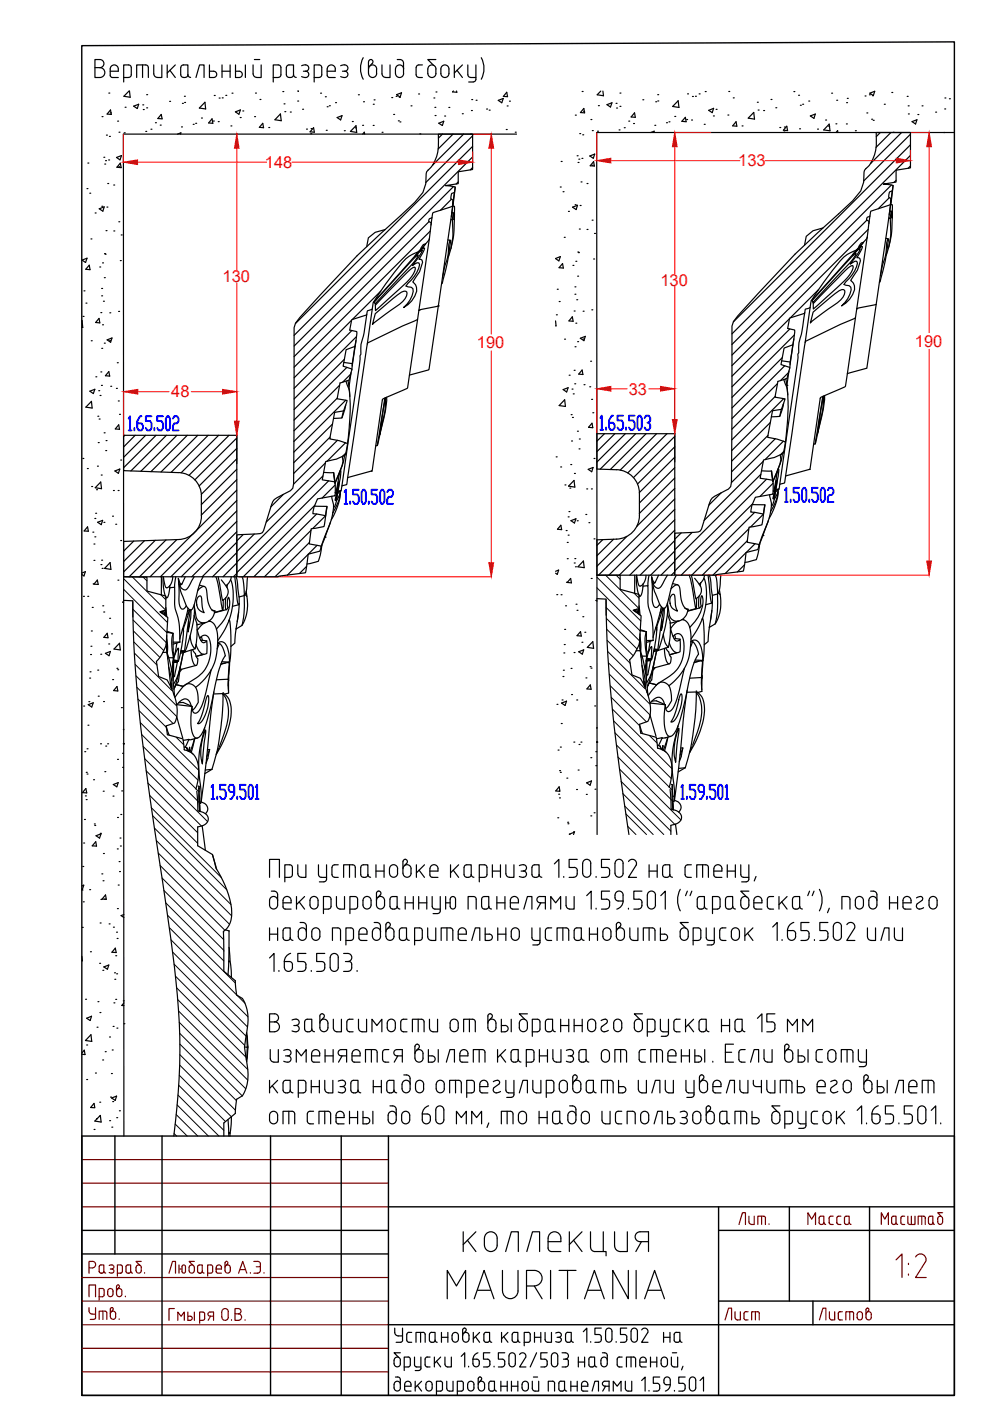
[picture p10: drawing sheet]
<svg xmlns="http://www.w3.org/2000/svg" width="210mm" height="297mm" viewBox="0 0 210 297" stroke-linecap="round" stroke-linejoin="round" font-family="sans-serif">
<defs><g id="words">
<g font-size="5.7" fill="#720000">
<text x="155.6" y="260.7">Лит.</text>
<text x="170" y="260.7">Масса</text>
<text x="185.6" y="260.7">Масштаб</text>
<text x="17.6" y="280.8">Утв.</text>
<text x="152.4" y="281.2">Лист</text>
</g>
<text font-size="5.7" x="172.5" y="281.2">Листов</text>
<g font-size="3.5" fill="#f00">
<text x="56.2" y="35.6">148</text>
<text x="156.5" y="35.3">133</text>
<text x="47.2" y="59.9">130</text>
<text x="140" y="60.6">130</text>
<text x="101.1" y="73.9">190</text>
<text x="194" y="73.5">190</text>
<text x="133.3" y="83.7">33</text>
<text x="36.3" y="84.3">48</text>
</g>
</g></defs>
<g fill="none" stroke="#000" stroke-width=".25">
<path d="M20.1 14.3h1.1M21.2 12.6h-1.1v3.8h1.1M21.2 12.6a.86 .86 0 0 1 .8 .9 .86 .86 0 0 1-.8 .8 1.05 1.05 0 0 1 1 1.1 1.05 1.05 0 0 1-1 1M23.1 19.7h.1M23.4 15.1h1.7a.91 .91 0 0 0-.6-1.3 .91 .91 0 0 0-1.1 .8v1.6l.4 .2h1.3M26.2 16.4h1.1M27.3 13.8h-1.1v3.6M27.3 13.8l.5 .2v.3v1.6v.2l-.5 .3M27.4 19.3l-1.1 1.1 1.3 .2-.1-1.3M29 16.4v-2.6h1.9l.5 .2 .1 2.4M30.2 13.8v2.6M32.6 13.8v1.9"/>
<path d="M32.6 15.7a.75 .75 0 0 0 .8 .7M34.3 13.8v2.6h-.9M35.5 13.8v2.6M36 14.9l1.2 1.5M37.2 13.8l-1.7 1.7M38.4 14l.5-.2h.9v2.1a.79 .79 0 0 1-.7 .6 .79 .79 0 0 1-.8-.6zM39.9 15.9v.2l.5 .3M41.6 16.4l.7-2.6h1v2.6M44.4 13.8v2.6h.9a.67 .67 0 0 0 .7-.6 .67 .67 0 0 0-.7-.7h-.9M47.1 15.1h1.7M47.1 13.8v2.6M48.8 13.8v2.6"/>
<path d="M49.2 19.8h.1M49.9 15.1h.8M49.9 13.8v2.6h.8M50.7 15.1a.67 .67 0 0 1 .7 .7 .67 .67 0 0 1-.7 .6M52 13.8v2.6M53.7 13.8v1.9M53.9 12.6h1.2M54.2 19.7h.1M55.4 13.8v2.6h-1a.75 .75 0 0 1-.7-.7M57.9 16.4h1.1l.5-.3 .1-1.8-.3-.5h-1.4v3.6M60 19.4h.1M60.7 14.3v1.6"/>
<path d="M60.7 14.3l.3-.5h1.2v2.1M60.7 15.9a.78 .78 0 0 0 .8 .5 .78 .78 0 0 0 .7-.5M62.3 15.9v.2l.5 .3M63.1 19.3h.2M64.3 15.1h.5M64.8 13.8a.67 .67 0 0 1 .7 .6 .67 .67 0 0 1-.7 .7 .72 .72 0 0 1 .6 1 .72 .72 0 0 1-1.2 .2l-.2-.1M64.8 13.7l-.8 .2M66.6 16.4h1.1l.4-.3 .1-1.8-.3-.5h-1.3v3.6M68 19.8h.1M69.4 15.1h1.7a.9 .9 0 0 0-.6-1.3 .9 .9 0 0 0-1.1 .8v1.6l.5 .2h1.2M72.6 15.1h.5M73.1 13.7l-.9 .2"/>
<path d="M73.1 15.1a.69 .69 0 0 1 .6 .8 .69 .69 0 0 1-.9 .5l-.6-.2M73.1 13.8a.67 .67 0 0 1 .7 .6 .67 .67 0 0 1-.7 .7M77 12.2a4.8 4.8 0 0 0 0 4.6M78.1 14.6a.86 .86 0 0 1 .9-.8 .86 .86 0 0 1 .9 .8M78.9 13.5l-.5 .5M78.9 13.5a.47 .47 0 0 0-.1-.8 .47 .47 0 0 0-.7 .4v2.5a.87 .87 0 0 0 .9 .8 .87 .87 0 0 0 .9-.8M79.8 14.6v1M81 13.8v1.9M82.7 13.8v2.6h-.9a.75 .75 0 0 1-.8-.7M84.2 12.6a1.03 1.03 0 0 1 1.3 .5l.1 .3M85.6 13.4v2.2a.87 .87 0 0 1-.9 .8 .87 .87 0 0 1-.9-.8l.1-1a.86 .86 0 0 1 .8-.8 .86 .86 0 0 1 .9 .8M88.2 14.3v1.6"/>
<path d="M88.2 15.9l.3 .4 1.1 .1M88.8 19.9h.1M89.6 13.8h-1.1l-.3 .5M90.7 14.6v1M90.7 14.6a.86 .86 0 0 1 .9-.8 .86 .86 0 0 1 .8 .8M90.7 15.6a.86 .86 0 0 0 .9 .8 .86 .86 0 0 0 .8-.8M92.4 12.6h-1.7l1.2 1.3M92.4 14.6v1M92.4 19.5h.1M93.7 14a.86 .86 0 0 1 1-.2 .86 .86 0 0 1 .5 .8v1a.86 .86 0 0 1-.9 .8 .86 .86 0 0 1-.8-.8v-1zM96.1 19.3l-.2 .2 1 .1-.1-.3M96.3 13.8v2.6"/>
<path d="M96.9 14.9l1.1 1.5M98 13.8l-1.7 1.7M99.2 13.8v2.1M99.2 15.9l.3 .4 1.4 .1M100.9 13.8l-.1 3.3-.5 .3h-.9M102 12.2a4.8 4.8 0 0 1 0 4.6M107.4 19.6l.2 .9-.9-.1zM123.4 19.4h.1M127.4 19.3l-.8 .8 1.4 .2-.2-1M131.4 19.7h.1M145.8 19.9h.1M148.2 19.9h.1"/>
<path d="M149.5 19.4h.1M154.5 19.4h.1M168.3 19.4h.1M176.3 19.8h.1M184.4 19.8l1.1-.4-.3 .9zM189.1 19.6h.1M18.4 40h.1M18.6 34.6h.1M21.6 24.7h.1M22 33.3h.1M22.2 34.8h.1M22.4 34.1h.1"/>
<path d="M22.6 28.6h.1M22.8 38.9h.1M23 33.9h.1M23.2 28.9h.1M23.4 23.9h.1M23.4 23.3l.2 1-.9-.1zM24.1 39.2h.1M24.7 33.4l1.1-.4-.4 .9zM24.9 25.7h.1M25.2 35.4h.1M25.2 28h.1M25.5 34.6l.2 .9h-.9z"/>
<path d="M26.3 28.2h.1M26.5 22.7h.1M28.3 22.5l1.1-.4-.3 .9zM30.3 22.2h.1M30.4 23.2h.1M30.9 27.9h.1M31.1 22.9h.1M31.1 20.1h.1M32 27.4h.1M33 26h.1M34 26.5h.1M34.2 24.3l.2 .9-.9-.1z"/>
<path d="M36 21.5h.1M37.6 28.4l.8-.2-.1 .2M38.5 26.9h.1M38.7 21.9h.1M39.1 20.4h.1M39.1 21.7h.1M41 26.4h.1M41.5 26.1h.1M42.7 25h.1M43.5 21.7l.1 1.4-1.3-.2zM45 25.2l.1 .9h-.9zM45.2 25.7h.1"/>
<path d="M45.4 20.2h.1M46.3 25.8h.1M46.5 20.8h.1M47.1 20.8h.1M47.9 20.2h.1M49 26.7h.1M49.9 23.7l1.1-.4-.3 .9zM50.9 24.9h.1M51.5 23.5h.1M54 24.7h.1M55.1 21.1h.1M55.7 26.1l.2 1-.9-.1z"/>
<path d="M57 27h.1M59.5 24.2l.1 1.4-1.3-.2zM60.2 22h.1M60.4 23.7h.1M61.6 23.8h.1M63.1 21.4h.1M64.2 23.2h.1M65 27.4h.1M65.9 28.3h.1M66 27.3h.1M66.5 27.1l.2 .9-1-.1zM69 20.5h.1"/>
<path d="M69.2 27.6h.1M69.4 22.6h.1M69.8 22.4h.1M71.1 21.8h.1M71.5 24.9l1-.4-.3 .9zM73 27.7h.1M74.7 25.8h.1M75.4 27.1h.1M75.5 26.7l.1 1.4-1.3-.2zM76 20.1h.1M76.9 26.6h.1M76.9 28.4l.3-.4 .1 .4"/>
<path d="M77.1 21.6h.1M79.1 26.6h.1M79.1 22.1h.1M79.3 21.2h.1M81 28.1h.1M83.1 20.7h.1M83.5 24.3h.1M84 20.4h.1M84.1 20.1l1-.4-.3 .9zM84.5 25.6h.1M84.6 20.6h.1M84.8 25.9h.1"/>
<path d="M87.1 22.4h.1M89 28.4h.1M92 20.8h.1M92.2 22.8h.1M92.2 24.5h.1M93 26.1l1.1-.4-.3 .9zM93.8 28.4l-.8 .9M94.3 24.6h.1M95.2 22.8h.1M96.1 28.4l-3.2 3.2M96.2 39.5l-33.8 33.9M96.5 39.7l-.8 6.2"/>
<path d="M97.2 38.6l-.5 .4M98 24.1h.1M98.3 28.4l-6.6 6.6M99.8 28.4h.1M99.9 23.4h.1M100 21.1h.1M100.2 28.8l-9.9 9.9M100.2 31l-37.5 37.6M100.2 33.3l-37.8 37.8M100.2 35.5l-.5 .5M100.9 21.3h.1M103.2 23.1h.1"/>
<path d="M103.7 23.4h.1M105.6 21.3l1.1-.4-.3 .9zM107.3 27.5h.1M107.5 22.5h.1M108 21.4h.1M109.2 28h.1M109.5 28.4h-83.3l.1 212.5M118.8 39.7h.1M119 34.2h.1M122 24.4h.1M122.4 33h.1M122.6 34.4h.1"/>
<path d="M122.7 33.7h.1M122.9 28.3h.1M123.2 38.6h.1M123.4 33.6h.1M123.5 28.6h.1M123.7 23.6h.1M123.8 23l.2 .9h-.9zM124.5 38.9h.1M125.1 33.1l1-.4-.3 .9zM125.3 25.3h.1M125.5 35h.1M125.6 27.7h.1"/>
<path d="M125.9 34.3l.1 .9-.9-.1zM126.7 27.8h.1M126.9 22.4h.1M128.7 22.2l1.1-.4-.4 .9zM130.6 21.9h.1M130.7 22.9h.1M131.3 27.5h.1M131.4 22.5h.1M132.4 27.1h.1M133.3 25.7h.1M134.3 26.2h.1M134.5 23.9l.2 1-.9-.1z"/>
<path d="M136.3 21.2h.1M138 28.1l.7-.3-.1 .3M138.8 26.6h.1M139 21.6h.1M139.4 20.1h.1M139.5 21.4h.1M141.3 26h.1M141.8 25.8h.1M143.1 24.7h.1M143.8 21.4l.2 1.4-1.4-.2zM145.3 24.9l.2 .9-.9-.1zM145.6 25.3h.1"/>
<path d="M146.6 25.4h.1M146.8 20.5h.1M147.4 20.4h.1M149.3 26.4h.1M150.3 23.4l1-.4-.3 .9zM151.3 24.6h.1M151.8 23.2h.1M154.3 24.4h.1M155.5 20.8h.1M156.1 25.8l.1 1-.9-.1zM157.3 26.7h.1M159.8 23.8l.2 1.5-1.4-.3z"/>
<path d="M160.6 21.7h.1M160.7 23.3h.1M161.9 23.4h.1M163.5 21.1h.1M164.5 22.8h.1M165.3 27h.1M166.2 28h.1M166.3 26.9h.1M166.8 26.8l.2 .9-.9-.1zM169.3 20.2h.1M169.5 27.3h.1M169.7 22.3h.1"/>
<path d="M170.2 22.1h.1M171.5 21.4h.1M171.8 24.6l1.1-.4-.3 .9zM173.3 27.4h.1M175 25.4h.1M175.7 26.8h.1M175.8 26.3l.2 1.4-1.4-.2zM177.2 26.3h.1M177.2 28.1l.4-.4 .1 .4M177.4 21.3h.1M179.5 26.3h.1M179.5 21.8h.1"/>
<path d="M179.6 20.9h.1M181.4 27.7h.1M183.4 20.3h.1M183.8 23.9h.1M184.3 20.1h.1M184.8 25.3h.1M185 20.3h.1M185.1 25.5h.1M186.6 28.1l-.8 .9M187.5 22.1h.1M188.9 28.1l-3.2 3.1M189 39.2l-33.8 33.8"/>
<path d="M189.4 28.1h.1M189.4 39.3l-.9 6.3M190 38.2l-.5 .5M191.2 28.1l-6.6 6.6M192.3 20.4h.1M192.6 22.4h.1M192.6 24.2h.1M193 28.5l-9.9 9.9M193 30.7l-37.5 37.5M193 32.9l-37.8 37.9M193 35.2l-.4 .5M193.4 25.8l1-.4-.3 .9z"/>
<path d="M194.6 24.3h.1M195.5 22.4h.1M198.4 23.8h.1M200.1 28.1h.1M200.3 23.1h.1M200.3 20.8h.1M201.3 20.9h.1M202.4 28.1h-75.9l.1 148.8M17.4 55.1l1.1-.4-.4 1zM18.9 56.2l.2 1-.9-.1zM19 41h.1M19.3 50.7h.1"/>
<path d="M20.2 45.2h.1M21 44.3l1.1-.4-.3 .9zM21.1 56.6h.1M21.6 43.7h.1M21.7 55.7h.1M22.1 58.9h.1M22.2 53.8h.1M22.3 53.9h.1M22.5 48.9h.1M22.7 43.9h.1M24.1 49h.1M25.2 47h.1"/>
<path d="M25.5 55.3h.1M25.7 49.8h.1M81.7 48.7l-2.2 .6-1.4 1.1-.4 1.9M85.6 58.4a6.3 6.3 0 0 1 2.2-1.8l.2 .1a4.6 4.6 0 0 1-1.7 3.1l-6.7 6.1 .1-1.3zM87.7 54.8l.9-.8-.2 .7-1 1.3-7.9 8.5v-.6zM88.8 53.3a10.1 10.1 0 0 0-4.3 3.3l-2.7 3.6-2.3 3.3a3 3 0 0 0-.6 2.2l-1 7.3M88.8 53.3l-9.6 10.8M89.7 51.9l.5-.2-1.3 1.6 1-.8a2.58 2.58 0 0 1-.8 2l-.3 .5 .7 .1 .1 .5-.6 2-1.5 2.2a2.04 2.04 0 0 1 .4 3l-.6 1-.8 .8-.9 .6a5 5 0 0 0 1.9-4l-.3-.3-1.1-.3 .4-.5a7.6 7.6 0 0 0 2.5-4l-.2-.4h-.4l-1 .6 1.1-1.5a3.2 3.2 0 0 0 1-1.8l-1.6 1.4 1.3-1.6zM91 47l-28.6 28.6M91 50.6l-.1 .4-2.1 2.3M91.2 49l-28.8 28.9M91.6 46.1l-.2 1.6"/>
<path d="M95 50.9h.4l-.2 .6a17.9 17.9 0 0 1-1.1 5.8l-.3 1.4M95.4 50.9l.2 .1a47.1 47.1 0 0 1-1.9 9.1l-.1 .1M95.7 42.2l-2.3 2.4M95.8 45l.3 .1-.2 1.4M95.9 46.5l.1 1.4a14.1 14.1 0 0 1-.4 4.8M95.9 46.5h.1M95.9 46.5l-.3 .1M96 43.7h.4a40.2 40.2 0 0 1-.7 8.4l-.6 2.3M96.1 42.6l-5.2 35.8-4.1 1.2M96.3 40.8l-.3 2.8M96.4 45l-.1 1.6-.2-1.5M117.8 54.8l1-.4-.3 .9z"/>
<path d="M119.3 55.9l.1 .9h-.9zM119.4 40.6h.1M119.6 50.3h.1M120.5 44.8h.1M121.4 43.9l1-.4-.2 .9zM121.5 56.3h.1M121.9 43.4h.1M122.1 55.4h.1M122.5 58.6h.1M122.5 53.4h.1M122.6 53.6h.1M122.8 48.6h.1"/>
<path d="M123 43.6h.1M124.5 48.6h.1M125.5 46.7h.1M125.9 54.9h.1M126 49.5h.1M174.5 48.3l-2.1 .6-1.5 1.2-.3 1.9M178.5 58.1a6.3 6.3 0 0 1 2.2-1.8l.2 .1a4.6 4.6 0 0 1-1.8 3.1l-6.7 6 .1-1.2zM180.5 54.5l1-.8-.3 .7-1 1.3-7.8 8.5-.1-.7zM181.6 53a10.1 10.1 0 0 0-4.3 3.3l-2.7 3.6-2.2 3.3a3.3 3.3 0 0 0-.7 2.1l-1 7.3M181.6 53l-9.6 10.8M182.6 51.5l.5-.1-1.3 1.6 1-.8a2.82 2.82 0 0 1-.9 2l-.2 .4 .6 .2 .1 .5-.6 2-1.4 2.2a2 2 0 0 1 .4 2.9l-.7 1.1-1.7 1.4a6 6 0 0 0 2.1-3.4l-.1-.6-.4-.3-1.1-.3 .4-.5a7.8 7.8 0 0 0 2.5-4l-.1-.4h-.4l-1 .6 1.1-1.5a2.75 2.75 0 0 0 .9-1.8l-1.5 1.4 1.3-1.6v-.3zM183.8 46.7l-28.6 28.6"/>
<path d="M183.9 50.2l-.2 .5-2.1 2.3M184.1 48.6l-28.9 28.9M184.4 45.8l-.2 1.6M187.8 50.5l.5 .1-.2 .6a17.9 17.9 0 0 1-1.1 5.7l-.3 1.5M188.3 50.6l.1 .1a47.7 47.7 0 0 1-1.9 9.1M188.4 46.3l.4-.1v1.4a14.1 14.1 0 0 1-.4 4.8M188.6 41.9l-2.4 2.3M188.7 44.7l.2 .1-.2 1.4M188.8 43.4h.4a45.7 45.7 0 0 1-.5 7.7l-.8 3M188.9 42.3l-5.1 35.8-4.2 1.2M189.2 40.5l-.4 2.8M189.2 44.7l-.1 1.6-.2-1.5"/>
<path d="M17.4 68.1l.1 1.3h-.1M17.6 67.1h.1M17.8 61.7h.1M18.2 64.3h.1M19.3 72.2h.1M20.3 79.9h.1M21 67.5l.2 1-.9-.1zM21.4 78.9h.1M21.4 66.3h.1M21.5 62.7h.1M21.5 61.2h.1M21.6 73.9h.1"/>
<path d="M21.7 68.9h.1M21.9 63.9h.1M22.1 72.8h.1M22.7 72.1l1-.4-.2 .9zM23.1 78.8l.2 .9h-.9zM23.2 72.2h.1M23.3 66.3h.1M24.9 76.9h.1M25.1 66h.1M72.9 76.8l1.8 .3M73 76.2l-10.6 10.6M73.6 77.9l-11.3 11.2"/>
<path d="M74.3 79.3l-1.7 1.7M74.4 79l-.4 3M74.5 67.9l-12.1 12.2M74.6 70.1l-12.2 12.2M75.2 73.4l-1.8 .7-.7 3.5 1.9 .6v.2l-.6 2.2-1.9 .6-.6 3.3 2.1 .4-.8 2.2-1.8 .3-1.1 5.7 2 .3 1.8 .6-.4 2.4a9 9 0 0 1-4.3 1.5l-.7 3.8 2.7 .5v2.9l-3.7 .7a7.4 7.4 0 0 0-1 3.1l2.7 .4v.8l-.3 1.5-2.7 .5-.4 3.2 2.5 .5-.3 1.1-2.5 .6-.6 3.9-5.8 .9-8.7-.1v-8.8l4.2-.2 1.2-.3 .3-.4 1.7-5.5a2.77 2.77 0 0 1 2.1-2l1.9-1 .5-.5 .2-.9 .1-33.1 .3-1a179.4 179.4 0 0 1 17.9-18.8l7.3-6.8 1.8-2.1 .6-1.8 .2-2.6a7.3 7.3 0 0 0 2.5-6.4v-1.6l7.2 .1v7.4l-3 .5-.1 2.5-2.7 .5 2.1 .3-.2 1.1a.86 .86 0 0 0-.7 1.2l.1 .2 .4 .2-.2 1.3-4.1 1.4-.2 1a.78 .78 0 0 0-.6 .9l.4 .3-.4 3.3-4.6 31.6-5.3 2.5-2.2 15-.2 .2M75.2 73.4l-.6 5M75.5 72.2l-.8 5.4M75.6 71.4l-13.2 13.2M77.7 66.8l-.7 4.5a10.7 10.7 0 0 0-.5 3.9l-.2 .3a14.9 14.9 0 0 1-.5 5l-3.3 22.5M78.9 65.5l-1 .4-.2 .9-3.1 1-.5 2.2 1.5 .3-.4 3.1M79.6 66.5l1.6-1.4a15.9 15.9 0 0 1 4.5-3.4l.6 .2a2.19 2.19 0 0 1-.9 2l-6.4 4.9zM80.7 61.7l-6 6"/>
<path d="M88.5 67.7l-10.6 5-4.3 29.8-.1 .3-1 .2-.2 1-.7 .2M88.8 65.8h.1M92.9 64.9l-4.1 .9M92.9 64.9h.1M117.8 68l.1 1.1h-.1M118 66.7h.1M118.2 61.3h.1M118.6 63.9h.1M119.7 71.9h.1M120.7 79.6h.1M121.3 67.2l.2 .9-.9-.1zM121.7 78.5h.1"/>
<path d="M121.7 65.9h.1M121.9 62.4h.1M121.9 60.8h.1M121.9 73.5h.1M122.1 68.5h.1M122.3 63.5h.1M122.5 72.4h.1M123 71.7l1.1-.4-.3 .9zM123.4 78.5l.2 .9-.9-.1zM123.6 71.9h.1M123.6 66h.1M125.2 76.6h.1"/>
<path d="M125.5 65.7h.1M165.7 76.5l1.8 .3M165.9 75.8l-10.7 10.7M166.4 77.5l-11.2 11.2M167.2 79l-1.7 1.7M167.3 78.7l-.5 3M167.4 67.6l-12.2 12.2M167.4 69.8l-12.2 12.2M168.1 73.1l-1.9 .7-.6 3.5 1.8 .6v.2l-.5 2.1-2 .7-.6 3.3 2.2 .4-.8 2.2-1.9 .3-1 5.6 2 .4 1.7 .6-.4 2.3a9 9 0 0 1-4.2 1.5l-.7 3.9 2.6 .4 .1 .9v2.1l-3.8 .7a7.2 7.2 0 0 0-.9 3.1l2.7 .4-.1 .7-.3 1.6-2.7 .5-.4 3.2 2.6 .5v.1l-.4 .9-2.4 .6-.6 4-5.9 .8h-8.6v-8.8l4.1-.2 1.3-.3 .2-.4 1.7-5.5a2.77 2.77 0 0 1 2.1-2l1.9-1 .5-.5 .2-1 .1-33.1 .3-.9a181 181 0 0 1 17.9-18.9l7.4-6.7 1.7-2.1 .6-1.9 .2-2.5a7.4 7.4 0 0 0 2.5-6.5v-1.5l7.2 .1v7.4l-3 .5v2.5l-2.7 .4 2.1 .3-.2 1.2a.82 .82 0 0 0-.8 1.1v.2l.5 .3-.2 1.3-4 1.4-.3 1a.87 .87 0 0 0-.6 .9l.5 .3-.4 3.3-4.6 31.6-5.4 2.4-2.1 15-.2 .2M168.1 73.1l-.7 5M168.3 71.8l-.8 5.5M168.4 71l-13.2 13.3"/>
<path d="M170.6 66.4l-.7 4.5a10.4 10.4 0 0 0-.6 4l-4 27.8M171.8 65.2l-1 .4-.2 .8-3.2 1-.4 2.2 1.5 .4-.4 3.1M172.4 66.2l1.6-1.4a17.3 17.3 0 0 1 4.5-3.4l.6 .2a2.62 2.62 0 0 1-1.5 2.6l-3 2.1-2.8 2.1zM173.6 61.4l-6 6M181.4 67.3l-10.6 5.1-4.4 29.8-.1 .2-.9 .3-.2 1-.7 .2M181.7 65.5h.1M185.8 64.5l-4.1 1M17.6 97.2h.1M18.5 99.3h.1M19 82.9l1.1-.4-.3 .9zM19.4 85.1l.1 1.4-1.3-.2zM20.7 98.8h.1"/>
<path d="M20.7 88.3h.1M20.8 93.8h.1M20.9 82.8h.1M21 88.8h.1M21.2 83.8h.1M21.5 81.7h.1M22.1 91.8h.1M22.4 95.5h.1M22.5 93.4h.1M23.5 81.9h.1M24.4 99.9l1-.5-.3 1zM24.7 82.3h.1"/>
<path d="M25.1 85h.1M25.2 90.1l.1 .9-.9-.1zM25.3 87.8h.1M25.6 97.5h.1M26.5 92.3l-.3 .2M28.7 92.3l-2.5 2.5M30.9 92.3l-4.7 4.7M33.1 92.3l-6.9 6.9M35.3 92.3l-7.6 7.6M37.5 92.3l-7.6 7.6M39.7 92.3l-7.7 7.7M41.9 92.3l-7.8 7.8"/>
<path d="M44.1 92.3l-7.8 7.8M46.4 92.3l-8 8M48.6 92.3l-8.5 8.5M50.2 92.3v6M50.2 99.5l-7.5 7.5M50.2 97.3l-7.5 7.5M50.2 95.1l-8 7.9M50.2 92.9l-8.9 8.8M69 98.2l-12.5 12.5M70 92.7l-7.7 7.7M70.5 89.9l-8.2 8.2M71.5 84.4l-9.2 9.2"/>
<path d="M71.5 93.4l-9.3 9.3M72 81.7l-9.7 9.6M72.1 99.8l-.9 4.7M72.2 99.8l-.3 3.2a13.1 13.1 0 0 1-1.1 4.5l-.1 .1M72.6 96.8a3.4 3.4 0 0 1-.4 2.9l-1.2 2.7-.3-2.2M72.8 87.1l-.3 1.6h-1.8M73 96.6a15.4 15.4 0 0 1-1.8 5.4l-.2 .5M73.3 93.9l-4 3.9M73.3 85.9l-.8 2.6M73.3 84.9l-11 11M73.3 96.1l-.7 .6M73.4 80.8v.1a6.9 6.9 0 0 1 .8 3.2"/>
<path d="M73.7 80.7a34.5 34.5 0 0 1 .3 10l-.3 3.5M74 82h.1M78.7 99.9h.1M78.7 99.9l-5 1.4M81.6 84.4l-1.6 10.1M81.8 84.3l-1.3 7.9 .2-1a21.1 21.1 0 0 0 1-6.8M82 84.2v.1a13.6 13.6 0 0 1-.6 4.3l-1.3 5.6-.1 .3h-.3M117.9 96.9h.1M118.9 99h.1M119.4 82.6l1.1-.4-.4 .9zM119.7 84.8l.2 1.4-1.3-.2zM121 98.5h.1"/>
<path d="M121.1 87.9h.1M121.2 93.5h.1M121.3 82.5h.1M121.4 88.5h.1M121.5 83.5h.1M121.9 81.4h.1M122.4 91.4h.1M122.8 95.2h.1M122.8 93.1h.1M123.8 81.6h.1M124.7 99.5l1.1-.4-.3 .9zM125 82h.1"/>
<path d="M125.4 84.7h.1M125.5 89.7l.2 1-.9-.1zM125.7 87.5h.1M125.9 97.2h.1M126.6 99.4l4.1 .2a5 5 0 0 1 4.9 5v4.7a5 5 0 0 1-4.9 5M126.6 92h16.5M128.2 92l-1.6 1.5M130.4 92l-3.8 3.8M132.6 92l-6 6M134.8 92l-7.5 7.5M137 92l-7.6 7.6M139.2 92l-7.7 7.7"/>
<path d="M141.4 92l-8.3 8.3M143.1 92v29.9h-16.5h4.9v3.1l4 1v3l-1.3 .4 1.7 1.2-.3 5.6-.7 1.8M143.1 99.2l-7.5 7.4M143.1 96.9l-7.5 7.5M143.1 94.7l-7.9 7.9M143.1 92.5l-8.8 8.8M143.1 92v5.9M161.5 99.8l2.1 .1 .2 1.9M161.8 97.8l-12.5 12.5M162.8 92.3l-7.7 7.7M163.3 89.6l-8.2 8.2M163.6 99.9l.3 2.2"/>
<path d="M164.3 84.1l-9.1 9.2M164.4 93l-9.3 9.3M164.8 81.3l-9.6 9.7M165 99.4l.1 .1-.4 1.1-.7 3.6M165.1 99.5l-.4 3.1a14 14 0 0 1-1 4.6h-.1M165.4 96.4a3.4 3.4 0 0 1-.4 2.9l-1.1 2.8M165.7 86.8l-.4 1.5-1.7 .1M165.8 96.3a18 18 0 0 1-1.9 5.9M166.1 93.5l-3.9 4M166.1 85.5l-.7 2.7M166.2 84.5l-11 11M166.2 95.7l-.7 .7"/>
<path d="M166.2 80.5v.1a6.6 6.6 0 0 1 .8 3.1M166.6 80.3a35.5 35.5 0 0 1 .3 10l-.4 3.5M166.8 81.7h.1M171.6 99.5h.1M171.6 99.5l-5 1.5M174.4 84.1l-1.6 10M174.6 84l-1.3 7.9 .3-1a21.1 21.1 0 0 0 1-6.8M174.8 83.9a53 53 0 0 1-2 10.2l-.3 .1M18.6 111.7l.1 .9h-.9zM19.4 103.2h.1M19.7 112.8h.1M19.9 115.3h.1"/>
<path d="M19.9 118.8h.1M20.1 109.9h.1M20.1 113.8h.1M20.3 108.8h.1M20.5 103.8h.1M20.7 110.7l1.1-.4-.3 .9zM21.4 102.2l.1 1.4-1.3-.2zM21.4 119.7h.1M21.5 100.7h.1M21.5 118.8h.1M22 110.8h.1M23.3 119.3l.2 1.4-1.3-.2z"/>
<path d="M23.9 109.4h.1M24 104h.1M24.5 111.2h.1M25 104h.1M25.6 114.6h.1M28.3 114.7l-2.1 2.2M30.6 114.6l-4.4 4.5M32.9 114.6l-6.7 6.7M35.2 114.5l-7.8 7.8M37.5 114.4l-7.9 7.9M37.9 100.2l-11.7-.4v-7.5h24v30h-24v-7.5l11.7-.4M37.9 100.2a5 5 0 0 1 4.8 5"/>
<path d="M42.7 105.2v4.2M42.7 109.4a5 5 0 0 1-4.8 5M50.2 119.4l-2.9 2.9M50.2 117.2l-5.1 5.1M50.2 115l-7.3 7.3M50.2 112.7l-9.5 9.6M50.2 110.5l-11.8 11.8M50.2 108.3l-14 14M50.2 106.1l-16.2 16.2M50.2 103.9l-18.4 18.4M50.2 101.7l-7.5 7.5M51.6 113.3l-1.4 1.4"/>
<path d="M53.9 113.2l-3.7 3.7M60.1 104.8l-2.7 2.6M65.3 117.5l-4.4 4.4M65.6 115l-7.3 7.3M65.9 112.4l-9.8 9.9M66.7 107.3l2.6 .1-.3 2.1M66.7 107.2l-15.1 15.1M67.1 109l-13.3 13.3M67.2 115.6l-1.8 1.9M68.1 116.1l.1-.4-.3 2-.4 1.3-2.4 .6M68.5 100.9l-18.3 18.3M68.6 100.2h2.1l.3 2"/>
<path d="M68.9 113.9l-.7 1.8M68.9 113.9h.1M69.3 107.4l-.3 1.9-2.7 2.8M69.7 101.9l-19.5 19.5M70.1 110.7l-1.2 3.2M70.4 105.2a8.5 8.5 0 0 1-.7 6.5l-1.6 4.1M71 105.1h.1M71.1 104.4h.1M71.1 102.8l-2.8 2.8M71.1 104.4l.1 .1M71.2 104.5h.1M71.9 102.1l-.3 2.1-.5 1.9z"/>
<path d="M72.1 104.1l-.5 .6M72.1 104.1a11.4 11.4 0 0 1-1.9 6.1M72.1 104.1h.1M72.1 104.7a9.5 9.5 0 0 1-1.6 4.1M72.1 104.1l-.1 .8-.7 1.3M118.9 111.4l.2 .9-.9-.1zM119.8 102.8h.1M120 112.5h.1M120.3 115h.1M120.3 118.5h.1M120.5 109.6h.1M120.5 113.5h.1"/>
<path d="M120.6 108.5h.1M120.8 103.5h.1M121.1 110.4l1-.4-.3 .9zM121.7 101.9l.2 1.4-1.4-.2zM121.8 119.4h.1M121.8 100.4h.1M121.9 118.4h.1M122.4 110.4h.1M123.7 118.9l.2 1.5-1.4-.2zM124.2 109.1h.1M124.4 103.7h.1M124.9 110.8h.1"/>
<path d="M125.4 103.7h.1M125.9 114.2h.1M127.8 114.4l-1.2 1.2M130.1 114.3l-3.5 3.5M130.7 114.3l-4.1 .2M132.9 113.7l-6.3 6.4M143.1 103.6l-8.1 8M143.1 101.4l-7.5 7.5M143.1 119l-3 2.9M143.1 116.8l-5.2 5.1M143.1 114.6l-7.4 7.3M143.1 112.4l-9.6 9.5"/>
<path d="M143.1 110.2l-11.8 11.7M143.1 108l-14 13.9M143.1 105.8l-16.2 16.1M144.4 113l-1.4 1.3M146.7 112.9l-3.7 3.7M152.9 104.5l-2.6 2.6M157.9 119.7l-1.5 1.5M158.2 117.2l-4.4 4.4M158.5 114.6l-7.3 7.3M158.8 112.1l-9.9 9.8M159.5 107h2.7l-.3 2.2M159.6 106.8l-15.2 15.1"/>
<path d="M160 108.6l-13.3 13.3M160.1 115.3l-1.9 1.8M160.9 115.8l.2-.5-.7 3.4-2.5 .5M161.3 100.6l-18.3 18.2M161.8 113.5l-.7 1.8M161.8 113.5h.1M161.9 109l-2.7 2.7M162.2 107l-.3 2M162.5 101.6l-19.5 19.5M162.9 110.3l-1.1 3.2M163.2 104.9a8.5 8.5 0 0 1-.7 6.5l-1.5 4.1M163.9 104.8h.1"/>
<path d="M163.9 104.1l.1 .1M163.9 102.5l-2.8 2.8M164 104.2h.1M164.7 101.8l-.3 2.7-.4 1.3zM164.9 103.8l-.5 .5M165 103.7a11.6 11.6 0 0 1-1.9 6.2M165 103.7h.1M165 104.3a9.3 9.3 0 0 1-1.6 4.1M165 103.7l-.2 .9-.6 1.2M17.4 121.5l.7-.3-.3 .9-.4-.3M17.7 126.4h.1M18.6 126.4h.1"/>
<path d="M19.2 138.8h.1M19.3 137h.1M19.4 133.8h.1M19.6 128.8h.1M19.7 123.8h.1M20.6 123l.2 .9h-.9zM21.4 138.7h.1M21.7 120.5h.1M21.8 128.4h.1M22 129.8h.1M22.4 138.5l1-.4-.3 .9zM22.7 134.3l.2 .9-.9-.1z"/>
<path d="M23.1 136.5h.1M23.2 131.1h.1M23.6 134.4h.1M25 123h.1M25.3 136.4l.2 1.4-1.3-.2zM26.2 127.3l2 .1a289.9 289.9 0 0 0 3.6 41.9l2.7 17.8a268.9 268.9 0 0 1 3.6 32.7 146.1 146.1 0 0 1-1.2 21.1M26.2 122.3l5 .1v2.9l4 1.1v3l-1.3 .3 1.7 1.2-.4 5.9-.7 1.5M26.2 127.6l-.2 .1 .2 .1M28.2 127.6v3.2M34.2 129.6v.3M34.2 122.3v3.8M34.3 129.6l.1 .5"/>
<path d="M34.5 129.6l.1 .6M35 130.1v.1M35.1 129.4l-.2 1-.2-.9M35.2 128.8l.1 2M35.2 129.4v1.2M35.2 136.6l.2 1.7M35.3 136.3l.1 1.5M35.3 135.4l.2 1.7v1.5M35.3 134.7l.1 1.7M35.4 137.8v.5M35.4 126.7l-.2 .1M35.4 133.8l1.3 .5 .1 5.2-.1-.4a9.6 9.6 0 0 1 0-4.8l-1.3-.2"/>
<path d="M35.4 138.3l.2 1.4M35.5 138.5l.5 1.6a42.3 42.3 0 0 1 1 7.3M35.8 139.5h1l-.4 2.9M36 124.6l1-.1v1.6a9.3 9.3 0 0 0 .8 4.9l.2 1.8 .1 3.3M36 124.1l-.2 1.9a.53 .53 0 0 1-.5 .7l-.1-.2M36.6 122.3a2.11 2.11 0 0 1-1.4 2.3l-.2-.5-.4-1.8v2.2l.5 1.9M36.8 139.9l.9 .2M37.1 138.8l.7-1.4-.1 2.7M37.3 122.3l-.3 2.2M37.5 136.3l-.9 4.2 1.2-.3M37.8 122.6l.2 2.7a6.8 6.8 0 0 0 .3 3.6 .57 .57 0 0 0 .6 .2 .57 .57 0 0 0 .4-.4l.2-.3 .4 .6-1.8 6.5M37.8 122.6l.5 2.8 1.2 3"/>
<path d="M38.1 136.1l-1.4 .5M38.1 136.1l-1.4 .1M38.3 124l-.2 .1M38.4 137.9l.7 .2-.8 .2M38.5 123.9l-.4 .1M38.7 133.5l.1-.2 .1 .6M38.9 138.3l-.4 1.9a12.1 12.1 0 0 1-1.7 4.9M38.9 133.4h.1M38.9 133.9v.5a23.3 23.3 0 0 1-1.1 5.8l-.1-.1M39.1 138.3l-.9 .2M39.3 122.3l-.8 1.6a1.16 1.16 0 0 1-.7-1.2M40.2 129.4l-.2 .5-.4 .4"/>
<path d="M40.2 129.4l-1.2 3.5-.1 1M40.3 134.8a3.7 3.7 0 0 0 1.1 2.7l-2.5 .9-.9 4.1-1.1 3.7M40.4 129.4l-1.3 8.7-.8 .1M40.5 129.3l-.1 1.7-.5 3 .1-2.3M40.6 129.3l-.8 .2M40.8 137.7l.6 .9 .1 .4a1.75 1.75 0 0 1 .3 1.8l-.1 .2a.79 .79 0 0 1-.9-.9l-.3-2.3M41.1 130.5l.6 1.7a19.2 19.2 0 0 1-.3 5.3M41.2 122.3l-.4 .6a4.3 4.3 0 0 1-1.5 2.2 1.52 1.52 0 0 1-1.3-1.3M41.2 128.2a26 26 0 0 1-1.7 9.2l-.4 .9v-.2M41.2 128.7a5.6 5.6 0 0 0 .9 2.9 2.15 2.15 0 0 0 3.3-1.4l.2-.7M41.8 133.4l.3 1.2a2.05 2.05 0 0 0 1.1 1.7l.6-.4 .1 2.6a1.28 1.28 0 0 1-1.9-.8l-.4-1.1M41.9 125.2a1.56 1.56 0 0 1 1.6-.8l.3 .6a7.3 7.3 0 0 0 1.1 4.3l.3 .2h.4"/>
<path d="M42 126.5a.4 .4 0 0 1 .6-.1 .4 .4 0 0 1 .2 .5l.1 2 .4 1a2.21 2.21 0 0 1-1.3-3.4zM42.3 124.1l1 .3M42.4 135.3a1.08 1.08 0 0 1 1.2-.6 1.08 1.08 0 0 1 .8 1 7.3 7.3 0 0 1-3.4 8.4l-2.1 1.4-1.6-.4M42.6 135l.2 .7 1 .2M42.8 135.7l-.2 .1M43.1 122.3a22 22 0 0 0-2 6.1 .85 .85 0 0 1-.8 .9l-.4-.3M43.1 138.8l-1.5 .4M43.2 138.7l-1.6 .5M43.4 132.1l-.8 .6-.8 .9M43.6 132l-1.8 .5M44.2 131.7a1.38 1.38 0 0 1 1.5 1.1 11.7 11.7 0 0 1-3.4 12.3l-.8 .6M44.3 131.7l.3 .1"/>
<path d="M44.9 129.3l.7 .2M45.8 122.3l.4 1.6 1 5.5 .1-2.2M46.1 136.3a1.24 1.24 0 0 1 2 .8l.4 1.5 .2 1.8-1.6-.1M46.2 122.3l1 5M46.5 136.4a4.1 4.1 0 0 1 1.3 2.6 17.7 17.7 0 0 0-2.2 6.2l-1.1 5.4-1.1 3.7M46.5 136.4l-.5 1.2M46.5 136.4l-.4 .1M46.9 122.9l.6 .8a2.14 2.14 0 0 1-.3 3.6M47.2 129.4l-1.7 .4M47.9 126.7a4.2 4.2 0 0 0 0 2.6l.2-.2a.69 .69 0 0 0 .1-.9 1.79 1.79 0 0 1 .3-1.6 5.1 5.1 0 0 1-.9 4.6l-1.7 2.2M48 129.3l-2.6 .6M48.2 123.9l-.1 .7"/>
<path d="M48.5 131.7l-.8 1.7-1.6 2.5M48.6 131.5l-.1 .2M48.7 131.6l.3 3.5-.1 3.4-.2 1.9M48.9 122.9a12.6 12.6 0 0 1-.4 8.8M49 122.3l-.3 1.1-.8 .8M49.8 122.3l.5 5 .3 .9 .1-.2M50.1 122.3l.6 4.2M50.2 121.6l-.7 .7M50.6 129.8l-.3 2M50.6 128.2l-1.3 .4M50.7 128l-.9 8.4-.8 .7M50.7 126.6v1.4"/>
<path d="M51.3 122.3a11.1 11.1 0 0 1 .5 3.9M51.8 126.3v3.2l-.4 2.7-.1 .4-1.2 .8v-.1M51.8 126a1 1 0 0 1 .7 1.4v.3a8.2 8.2 0 0 1-1.2 4.9M52.2 125.4l.1 1M52.5 122.3l-.2 2.5-.2 1-.3 .5-1.1 .3M65 120.1l-1.5 1.5M117.8 121.1l.6-.2-.2 .9-.4-.3M118 126.1h.1M119 126.1h.1M119.5 138.4h.1M119.6 136.7h.1M119.7 133.4h.1"/>
<path d="M119.9 128.4h.1M120.1 123.5h.1M121 122.6l.2 1-.9-.1zM121.7 138.4h.1M122 120.2h.1M122.1 128.1h.1M122.3 129.4h.1M122.7 138.2l1.1-.4-.3 .9zM123.1 133.9l.2 1-1-.1zM123.4 136.2h.1M123.6 130.8h.1M124 134.1h.1"/>
<path d="M125.3 122.6h.1M125.7 136l.2 1.5-1.4-.2zM126.6 126.9l1.9 .1a289.3 289.3 0 0 0 3.7 41.9l1.1 8M126.6 127.2l-.2 .1 .2 .2M128.5 127.3v3.2M134.5 129.3v.3M134.6 121.9v3.9M134.7 129.3v.4M134.8 129.2l.1 .6M135 121.9a10.6 10.6 0 0 0 .4 4.1M135 121.9l.4 2.1 .3 .3M135.4 129.8h-.1"/>
<path d="M135.4 129.1l-.1 1-.3-1M135.5 128.4l.2 2M135.5 129v1.3M135.6 136.2l.2 1.8M135.6 135.9l.1 1.6M135.7 135.1l.2 1.6-.1 1.5M135.7 134.4v1.7M135.7 137.4l.2 2M135.7 133.7l1.4 .2a11.6 11.6 0 0 0 0 5.2l.1-.9M135.7 126.4l-.2 .1M135.8 133.5l1.3 .4v3.8l.1 .4M135.8 138.2l.5 1.6a41.2 41.2 0 0 1 1 7.3"/>
<path d="M136.1 139.1h1l-.3 3M136.3 123.8l-.2 2a.34 .34 0 0 1-.2 .5 .34 .34 0 0 1-.4-.1M136.3 124.3l1.1-.1v.8a10.7 10.7 0 0 0 .7 5.7l.3 2.1 .1 3M137 121.9a2.48 2.48 0 0 1-1.3 2.4M137.1 139.7h1l-1.1 .3M137.1 139.6l1 .1M137.4 138.5l.5-1.1 .3-.3-.1 2.6M137.6 121.9l-.2 2.3M137.9 136l-.9 4.2M138.1 139.9l-1.1 .3M138.2 122.4l.4 1 .2 .2 .1-.2M138.5 135.8l-1.4 .4"/>
<path d="M138.5 135.8h-1.4M138.6 123.6l-.1 .2M138.7 137.6l.8 .1-.9 .2M138.8 123.6l-.4 .1M139 133.2l.2-.3v.7M139.2 138l-.4 1.9a11.9 11.9 0 0 1-1.7 4.8M139.2 133l.1 .1M139.2 133.6a25.6 25.6 0 0 1-1.1 6.3v-.2M139.5 137.9l-.9 .3M139.6 121.9l-.7 1.5M139.8 128.1l-1.1-2.7-.5-3.1 .1 2.7a6.2 6.2 0 0 0 .4 3.6 .57 .57 0 0 0 .6 .2 .57 .57 0 0 0 .4-.5l.1-.2 .4 .5-1.7 6.6M140 129.9l.2-.1 .3-.7-1.1 3.5-.2 1"/>
<path d="M140.7 134.4a3.9 3.9 0 0 0 1 2.8l-2.5 .8-1.1 5.2-.9 2.6M140.7 129l-1.2 8.7-.8 .1M140.8 129v1.7l-.6 2.9 .1-2.3M140.9 129l-.8 .2M141.2 137.4l.6 .8 .1 .4a1.79 1.79 0 0 1 .3 1.8 .37 .37 0 0 1-.4 .4 .37 .37 0 0 1-.4-.4l-.4-1.5-.1-1.4M141.5 130.2l.6 1.6a19.2 19.2 0 0 1-.4 5.4M141.5 121.9l-.4 .7a4.5 4.5 0 0 1-1.5 2.1 1.6 1.6 0 0 1-1.3-1.2M141.5 127.9a26 26 0 0 1-1.6 9.2l-.4 .8v-.2M141.5 128.3a6.6 6.6 0 0 0 .8 2.8 2.04 2.04 0 0 0 3.3-1l.3-.9M142.1 133.1l.4 1.1a2.01 2.01 0 0 0 1.1 1.7l.6-.4v2.7a1.28 1.28 0 0 1-1.9-.8l-.4-1.1M142.3 124.8a1.48 1.48 0 0 1 1.5-.7l.3 .6a7.5 7.5 0 0 0 1.1 4.2l.7 .3M142.4 126.2a.39 .39 0 0 1 .5-.2 .39 .39 0 0 1 .2 .5l.2 2.1 .3 1a2.21 2.21 0 0 1-1.2-3.4z"/>
<path d="M142.6 123.7l1.1 .3M142.7 135a1.15 1.15 0 0 1 1.4-.6 1.15 1.15 0 0 1 .8 1.2 7.3 7.3 0 0 1-3.5 8.1l-2.2 1.5-1.5-.4M143 134.7l.2 .7 1 .1M143.1 121.2l-.8 .7M143.2 135.4l-.2 .1M143.4 121.9a23.5 23.5 0 0 0-1.9 6.1 .77 .77 0 0 1-1 .9l-.3-.3M143.6 138.4l-1.7 .4 1.5-.4M143.7 131.7l-.8 .6-.7 1M144 131.6l-1.9 .6M144.5 131.4a1.62 1.62 0 0 1 1.7 1.5 12.2 12.2 0 0 1-2.7 11l-1.7 1.5M144.6 131.3l.3 .1M145.2 128.9l.7 .3"/>
<path d="M146.1 121.9l.6 2.3 .9 4.8 .1-2.1M146.5 136a1.2 1.2 0 0 1 2 .8l.4 1.4 .1 1.8-1.6-.1M146.6 121.9l.9 5a1.92 1.92 0 0 0 .6-3.2l-.8-1.1M146.9 136.1a4.2 4.2 0 0 1 1.2 2.6 17.9 17.9 0 0 0-2.1 6.2l-.7 3.5-1.6 5.6M146.9 136.1l-.5 1.1M146.9 136.1h-.4M147.6 129l-1.8 .5M148.2 126.4a3.6 3.6 0 0 0 .1 2.5l.2-.1a.66 .66 0 0 0 0-.9 1.79 1.79 0 0 1 .3-1.6 5 5 0 0 1-.8 4.6l-1.8 2.2M148.4 128.9l-2.6 .7M148.6 123.6l-.1 .6M148.9 131.3l-1.2 2.3-1.2 1.9M149 131.1l-.1 .2"/>
<path d="M149 131.2l.3 3.5v3.5l-.3 1.8M149.2 122.6a12.6 12.6 0 0 1-.3 8.7M149.4 121.9l-.4 1.1-.8 .9M150.1 121.9l.5 5 .3 .9 .1-.2M150.4 121.9l.2 .9 .4 3.4M150.9 129.4l-.3 2.1M151 127.9l-1.4 .3M151 127.6l-.9 8.4-.8 .7M151 126.2v1.4M151.6 121.9a11.1 11.1 0 0 1 .6 3.9l-.1 .1M152.1 125.9v3.9l-.5 2.5-1.2 .7v-.1M152.1 125.7a1 1 0 0 1 .7 1.3v.4a8.2 8.2 0 0 1-1.2 4.9"/>
<path d="M152.5 125l.2 1.1M152.8 121.9a10 10 0 0 1-.5 3.8l-.1 .2-1.2 .3M17.7 149.7h.1M18 159.4h.1M18.5 158.8h.1M18.6 153.8h.1M18.7 149.4l1.1-.4-.3 .9zM18.8 148.8h.1M19 143.8h.1M19.1 142.4h.1M20.7 142.1h.1M20.8 147.6h.1"/>
<path d="M21.3 157.7h.1M21.9 148.7h.1M22.4 158.2h.1M22.8 157.7h.1M23.9 144.1h.1M24.8 141.7h.1M24.8 145.5l.2 1-.9-.1zM25 142h.1M25.7 150h.1M26 159.7h.1M26.2 157.7h.1M26.2 157.6v.1"/>
<path d="M26.2 154.6v.1M35.2 154l.7 1.9M35.8 141.4l.6 3v1.7l-.2-1.3M36.3 145.8l-.9-7.5h-.9l-1.3 1.9 .4 3.2 1.8 .8a12.3 12.3 0 0 1 2 8l-.4 1.1-1.8 .6 .3 1.9 3.3 .9 .3 2.3a3.6 3.6 0 0 1 3 4v1.8l-.6 2.5M36.8 140l.9 .1-1 .3M36.8 147.1l.2 .5M36.8 140.5l-.3 2.6M36.8 140.5l-.1 3.8M37 143.4l-.2 .1M37.3 140.4h.3h-.6M37.3 145.2l1.6 .3-1.8 2.4M37.3 145.2l-.2 .4"/>
<path d="M37.5 149.4a2.18 2.18 0 0 1 2.1-1.2l.6 .6 .4 .9M37.5 151.9l1.2 4.5M37.5 149.4l3.2 .4a11.6 11.6 0 0 0 .3 6.2 .8 .8 0 0 0 .8 .5 .8 .8 0 0 0 .7-.5l.9-1.7M37.6 140.4l-.6 3h-.2M38.3 141.2l-.5 3.3-.5 .7M38.5 141.9l-.4 .5M38.9 145.5a1.69 1.69 0 0 1 1.8-.4 1.69 1.69 0 0 1 1.1 1.4l.2 1.3a2.06 2.06 0 0 1-.6 2.1l-.7 .7M39 158.4l.6 .1M39.1 158.9v.1M39.8 159l-.2-.5 .3 .7M39.9 159.3l.3-.9-.1 .9M40 156.8l-1.2 .2"/>
<path d="M40.7 156.8h-.7l-.7 1.6M41.2 156.6l-.9 2.8M41.3 156.6l-.8 3M41.6 141.1l-3.4 .9M41.9 156.5l-1.2 .3M43.4 154.3l-.2 .9a26.2 26.2 0 0 0-.6 12.3v2.8h-.3M43.5 154.8l.1 .5-.7 6.6a11.1 11.1 0 0 1 .6-7.1zM44 158.9h.4l-.3 1.9-.4 1M44 147.5h.1a7 7 0 0 1-1.8 5.9h-.4a18.2 18.2 0 0 0 2-5.6zM44.4 158.9l-.6 1.6M44.8 142l-.2 .9a34.3 34.3 0 0 1-2.1 7.2 1.23 1.23 0 0 1-1.4 1l-.2-.2-.2-1.1-1.9-.9-.9 .1M45.3 147.1h2v.2a57.1 57.1 0 0 1-2.4 15.8"/>
<path d="M45.3 146.7l-.8 6.3-.8 8.7-1.1 8.4M45.9 144.1l2.5-.1 .1 2.9M46.4 158.5l-.5 1.3M47.3 147.2a6.5 6.5 0 0 1 .9 5.7l-.5 2.1-1.2 3.4M47.3 146.8l.2 .2M47.6 147.2a4.9 4.9 0 0 1 1.4 4.8 20.7 20.7 0 0 1-3.2 8M47.8 140.6l-1 .3M48.3 140.4l.4 .2-.3 3.4M48.5 144.4v2.1M48.5 144.3l-.1 1.2M48.5 146.9l-1.2 .3M48.7 140.6l-.2 3.7v-.8"/>
<path d="M48.7 140.4l-1.8 .3M48.7 140.4h-.3M118.1 149.3h.1M118.3 159h.1M118.8 158.4h.1M119 153.4h.1M119.1 149.1l1-.4-.3 .9zM119.2 148.4h.1M119.4 143.4h.1M119.4 142.1h.1M121.1 141.7h.1M121.2 147.3h.1"/>
<path d="M121.7 157.3h.1M122.3 148.4h.1M122.8 157.8h.1M123.2 157.3h.1M124.2 143.7h.1M125.1 141.3h.1M125.2 145.2l.1 .9h-.9zM125.3 141.7h.1M126.1 149.7h.1M126.3 159.4h.1M126.5 157.3h.1M126.5 157.3l.1 .1"/>
<path d="M126.6 157.3h-.1M126.6 154.3v.1M135.6 153.7l.6 1.8M136.1 141.1l.7 3v1.6l-.3-1.3M136.6 145.4l-.8-7.4h-.9l-.6 1-.8 .9 .5 3.2 1.8 .7a12.3 12.3 0 0 1 2 8.1l-.4 1-1.8 .7 .2 1.8 3.3 .9 .3 2.3a3.6 3.6 0 0 1 3.1 4l-.1 1.9-.5 2.4M137.1 146.7l.2 .6M137.1 140.2l-.2 2.6M137.2 140.2l-.2 3.8M137.4 143.1h-.3M137.7 140l.2 .1h-.5M137.7 144.8l1.5 .4-1.8 2.3M137.7 144.8l-.3 .5"/>
<path d="M137.8 149.1a2.18 2.18 0 0 1 2.2-1.2l.6 .6 .3 .9M137.8 151.6l1.3 4.5M137.9 149.1l3.2 .3a11.6 11.6 0 0 0 .3 6.3 .78 .78 0 0 0 .7 .5 .78 .78 0 0 0 .8-.6l.8-1.6M137.9 140.1l-.5 3h-.3M138.6 140.9l-.4 3.3-.5 .6M138.9 141.5l-.4 .6M139.2 145.2a1.74 1.74 0 0 1 2-.4 1.74 1.74 0 0 1 1 1.7l.1 .9a2.24 2.24 0 0 1-.7 2.4l-.5 .5M139.4 158l.6 .2M139.4 158.5v.1M140.1 158.7l-.1-.5 .2 .6M140.3 158.9l.3-.8-.1 .9M140.4 156.4l-1.2 .2"/>
<path d="M141.1 156.4h-.7l-.8 1.7M141.6 156.3l-1 2.8M141.6 156.3l-.7 2.9M141.9 140.7l-3.4 1M142.2 156.1l-1.2 .3M143.7 154l-.1 .9a25.4 25.4 0 0 0-.6 12.3l-.1 2.8h-.2M143.9 154.4l.1 .6-.5 3-.2 3.6a11.1 11.1 0 0 1 .6-7.2zM144.3 147.2l.1-.1a5 5 0 0 1-.4 3.7 2.94 2.94 0 0 1-1.5 2.3h-.3a18.1 18.1 0 0 0 2-5.7zM144.3 158.6h.5l-.4 1.8-.4 1.1M144.8 158.6l-.6 1.5M145.1 141.7l-.2 .9a33.2 33.2 0 0 1-2 7.2 1.23 1.23 0 0 1-1.4 1l-.4-.6v-.8l-1.9-.8-1 .1M145.6 146.8l2-.1v.3a57.4 57.4 0 0 1-2.3 15.8"/>
<path d="M145.7 146.4l-.8 5.9-1 10.3-1 7.1M146.2 143.8l2.5-.2 .1 3-1.2 .3a6.9 6.9 0 0 1 .8 6.4l-1.5 4.7M146.8 158.2l-.6 1.3M147.6 146.5l.2 .1M148 146.8a4.8 4.8 0 0 1 1.3 4.8 20.3 20.3 0 0 1-3.1 8M148.2 140.2l-1 .3M148.6 140.1l.4 .1-.3 3.4M148.8 143.9l-.1 1.2M148.8 144v2.2M149 140.2l-.2 3.7v-.7M149 140l-1.8 .4M149 140l-.2 .1"/>
<path d="M17.7 178.7h.1M17.9 173.7h.1M18.1 168.7h.1M18.2 167.2l.2 .9-.9-.1zM18.3 169.5h.1M18.3 163.8h.1M18.5 164.1h.1M19.8 165.3h.1M20 174.7h.1M20.1 175h.1M20.3 178.5l.2 .9-.9-.1zM20.4 177.2l1-.4-.3 .9z"/>
<path d="M21.3 176.7h.1M21.9 167.8h.1M22.2 163.6h.1M24 168.8h.1M24 166.3l1.1-.4-.3 .9zM24.9 180h.1M24.9 161h.1M24.9 173.3h.1M25.4 177.7h.1M25.5 179.4h.1M25.6 172.7h.1M25.8 167.7h.1"/>
<path d="M26 162.7h.1M41.7 167.8l.3 4.1a2.25 2.25 0 0 1 2.2 1.7 1.92 1.92 0 0 1-2 1.6l-.3 .1v4l3.1 1.9 .8 2.9a18.3 18.3 0 0 1 3.3 10.2 4 4 0 0 1-1.7 3.2l.1 8.4 2.4 2 .3 3.1a2.6 2.6 0 0 1 1.7 1.5 12 12 0 0 1 .2 7.8 13.8 13.8 0 0 0 .4 5.8 8.9 8.9 0 0 1-1.1 6.2l-1.2 .8-.3 3-2.4 2v2.8M42 166.7h.2M42.2 167.1v.2M42.2 167.7h.1M42.3 172h.1M42.3 169.2h.1M42.3 169.3l-.1-2.6-.1 2.6 .2 2.7M42.3 169.3l.1 2.7M42.3 170.7l.1 1.3M42.6 170a1.56 1.56 0 0 1 1.4 1.9l-.5 .6M42.9 175.1l.6 5.2"/>
<path d="M44.9 163.1l-1.5 .9M44.9 163.1l-1.4 .2M118.3 173.4h.1M118.4 168.4h.1M118.6 166.8l.1 1-.9-.1zM118.6 169.2h.1M118.6 163.4h.1M118.8 163.8h.1M120.2 165h.1M120.4 174.3h.1M120.4 174.7h.1M120.9 176.9h-.2l1.1-.4-.2 .4"/>
<path d="M121.6 176.3h.1M122.2 167.4h.1M122.6 163.3h.1M124.3 168.4h.1M124.4 166l1-.4-.3 .9zM125.3 160.6h.1M125.3 173h.1M126 172.3h.1M126.2 167.3h.1M126.3 162.3h.1M142.1 167.4l.2 4.2a2.21 2.21 0 0 1 2.2 1.7 1.87 1.87 0 0 1-1.9 1.6l-.4 .1v1.9M142.3 166.3l.2 .1"/>
<path d="M142.5 166.8v.1M142.6 167.3v.1M142.6 171.6h.1M142.6 168.8h.1M142.7 168.9l-.1-2.5-.1 2.6 .2 2.7M142.7 168.9v2.8v-1.4M142.9 169.6a1.58 1.58 0 0 1 1.4 2l-.4 .6M143.2 174.7l.3 2.2M145.3 162.8l-1.5 .9M145.3 162.8l-1.4 .1M17.4 187.8l.4-.1-.3 .9-.1-.1M17.4 188.7h.1"/>
<path d="M17.4 196.6h.1M17.5 183.7h.1M17.7 191.2h.1M19 188.6h.1M21.2 195.7h.1M21.4 190.7h.1M21.6 185.3h.1M21.8 186.7h.1M21.9 181h.1M22.2 190.6h.1M22.4 189.7l.1 1-.8-.1zM23.1 195.9h.1"/>
<path d="M24 196.6h.1M24.7 197.6h.1M24.8 199h.1M24.9 192.6h.1M25.1 187.6h.1M25.3 182.7h.1M25.3 184.8h.1M26.3 193.9l-.6 .2 .6 .4M45 181.2l.9 3.1M47.4 197.5v.2M47.7 197.1l.9 .3M48.6 197.4l-.3 9.3"/>
<path d="M57.1 186v-3.8h2.1v3.8M57.1 196.7v2.7M57.1 198.1h1.8M57.5 188.9a1.03 1.03 0 0 1 1.3 .5l.1 2.5a.86 .86 0 0 1-.9 .8 .86 .86 0 0 1-.9-.8v-1a.86 .86 0 0 1 .9-.8 .86 .86 0 0 1 .9 .8M58.9 196.7v2.7M60 191.4h1.7a.91 .91 0 0 0-.5-1.3 .91 .91 0 0 0-1.2 .8l.1 1.6 .4 .2 1.2 .1M60.6 199.4h.4M61.5 198.8v-2.1l-1.2 .1-.3 .5v1.5l.3 .5 .3 .1M61.5 198.8v.3l-.5 .3M61.6 198.8v.3l.5 .3M62 185.4l-.3 .5-1.3 .1M62 185.4l-.1-1.8-.5-.2h-1v3.6"/>
<path d="M62.9 190.1v2.7M63.1 183.4v1.9M63.4 191.2l1.2 1.6M63.6 195.6a1.03 1.03 0 0 1 1.3 .4l.1 2.5a.86 .86 0 0 1-.9 .9 .86 .86 0 0 1-.9-.9v-.9a.86 .86 0 0 1 .9-.9 .86 .86 0 0 1 .9 .9M64.6 190.1l-1.7 1.7M64.9 183.4v2.6h-1a.75 .75 0 0 1-.7-.8M66 190.3a.86 .86 0 0 1 .9-.2 .86 .86 0 0 1 .5 .8v1a.86 .86 0 0 1-.8 .8 .86 .86 0 0 1-.9-.8v-1zM66.4 197a.86 .86 0 0 1 .9-.2 .86 .86 0 0 1 .5 .8v.9a.86 .86 0 0 1-.8 .9 .86 .86 0 0 1-.9-.9v-.9zM67.5 183.4v2M67.5 185.4l.3 .5 1.4 .1M67.7 187h1M68.6 192.8h1"/>
<path d="M69.2 186.4v.3l-.5 .3M69.2 183.4v3M69.6 190.1h-1v3.6M69.6 190.1l.5 .3 .1 .2v1.6M70.2 192.2l-.1 .3-.5 .2M70.4 185.4l.3 .5 1 .1M71.3 190.1l.1 1.9a.75 .75 0 0 0 .7 .7l.9 .1v-2.7M71.6 196.7h-1.1v2.7M71.6 196.7l.5 .3 .1 .3v2.1M71.7 183.4h-.7l-.5 .2-.1 1.8M73.3 199.4h1.1M74.1 183.4v2.6"/>
<path d="M74.4 199.4l.5-.3 .1-.3-.1-1.8-.5-.3h-1.1v3.6M74.8 183.4h-1.9v2.6M74.8 183.4l.5 .2v.3v2.1M75.8 192.2l-.3 .5-1.3 .1M75.8 192.2l-.1-1.8-.4-.3h-1.1v3.6M76.1 198.1h1.7a.9 .9 0 0 0-.5-1.3 .9 .9 0 0 0-1.2 .8v1.3M76.1 198.9l.3 .4 .2 .1M76.5 185.4l.1-1.8 .5-.2h.9v2M76.5 185.4a.78 .78 0 0 0 .7 .6 .78 .78 0 0 0 .8-.6l.3 .5 .3 .1M76.6 199.4h1.2M77.2 190.3a.86 .86 0 0 1 .9-.2 .86 .86 0 0 1 .6 .8v1a.86 .86 0 0 1-.9 .8 .86 .86 0 0 1-.8-.8v-1zM79 197.6v.9"/>
<path d="M79 197.6a.86 .86 0 0 1 .8-.9 .86 .86 0 0 1 .9 .9M79.3 195.6h.6M79.7 184.7h1.7M79.7 183.4v2.6M79.9 195.6a.75 .75 0 0 1 .8 .7v2.2a.85 .85 0 0 1-.9 .9 .85 .85 0 0 1-.8-.9M80.6 189.8l-.5 .5M80.6 189.8a.48 .48 0 0 0-.1-.8 .48 .48 0 0 0-.7 .4v2.5a.86 .86 0 0 0 .9 .8 .86 .86 0 0 0 .8-.8v-1a.86 .86 0 0 0-.8-.8 .86 .86 0 0 0-.9 .8M81.4 183.4v2.6M81.8 196.1v2.4M81.8 196a.48 .48 0 0 1 .7-.4 .48 .48 0 0 1 .1 .8l-.5 .5M81.8 197.6a.86 .86 0 0 1 .9-.9 .86 .86 0 0 1 .8 .9v.9a.85 .85 0 0 1-.8 .9 .85 .85 0 0 1-.9-.9M82.7 192.2l.1-1.8 .5-.3h.9v2.1"/>
<path d="M82.7 192.2a.78 .78 0 0 0 .7 .6 .78 .78 0 0 0 .8-.6l.3 .5h.3M84.3 184.2v1M84.3 184.2a.86 .86 0 0 0-.9-.9 .86 .86 0 0 0-.8 .9v1a.87 .87 0 0 0 .8 .8 .87 .87 0 0 0 .9-.9M84.7 197.3v1.5M84.7 197.3l.3-.5 1.2-.1v2.1M84.7 198.8l.1 .3 .4 .3M85.2 199.4h.4M85.7 183.5l.5-.4a.47 .47 0 0 0-.1-.8 .47 .47 0 0 0-.7 .4v2.5a.87 .87 0 0 0 .9 .8 .87 .87 0 0 0 .9-.9l-.1-.9a.85 .85 0 0 0-.8-.9 .85 .85 0 0 0-.9 .9M85.9 191.4h1.7M85.9 190.1v2.7M86.2 198.8l-.1 .3-.5 .3M86.2 198.8l.1 .3 .5 .3"/>
<path d="M87.6 190.1v2.7M87.9 199.4h1.1M88.3 183.4v2.6M88.8 191.4h1.7M88.8 190.1v2.7M88.9 184.5l1.1 1.5M89 196.7h-1.1v3.6M89 196.7l.5 .3v.3v1.5l-.2 .5-.3 .1M90 183.4l-1.7 1.7M90.5 190.1v2.7M90.7 196.7v1.9a.75 .75 0 0 0 .8 .8M91.1 184.7h1.8a.9 .9 0 0 0-.6-1.3 .9 .9 0 0 0-1.1 .8v1.6l.4 .2h1.3"/>
<path d="M91.6 190.1v2.1M91.7 192.2v.3l.5 .2M92.2 192.8h1.1M92.4 196.7v2.7h-1M93.3 193.1l-.2 .5-1.3 .1M93.3 190.1v3M93.5 199.4v-2.7h2l.4 .3 .1 2.4M94.5 191.4h.9M94.5 190.1v2.7M94.8 196.7v2.7M95.4 192.2l.1-1.6a.56 .56 0 0 1 .5-.5 .56 .56 0 0 1 .6 .5v1.6M95.5 192.2a.56 .56 0 0 0 .5 .5 .56 .56 0 0 0 .6-.5"/>
<path d="M95.5 183.4v2.6M96.1 184.5l1.1 1.5M97.2 198.1h1.7a.91 .91 0 0 0-.6-1.3 .91 .91 0 0 0-1.1 .8v1.3M97.2 198.9l.2 .4 .2 .1M97.2 183.4l-1.7 1.7M97.6 199.4h1.3M98.4 185.4l.1-1.8 .5-.2h.9v2M98.4 185.4a.78 .78 0 0 0 .8 .6 .78 .78 0 0 0 .7-.6l.3 .5 .3 .1M99.3 192.8v-2.7h1.1l.5 .3 .1 2.4M100 199.4l.8-2.7h.9v2.7M102.1 190.7v1.5M102.1 190.6l.3-.4 1.2-.1v2.1"/>
<path d="M102.1 192.2a.7 .7 0 0 0 1 .6M102.9 196.7v2.7h.8M102.9 198.1h.8M103.3 185.4l-.3 .5-1.4 .1M103.3 185.4l-.1-1.8-.5-.2h-1.1v3.6M103.6 192.2l-.2 .5h-.3M103.7 192.2v.3l.5 .2M103.7 198a.67 .67 0 0 1 .7 .7 .67 .67 0 0 1-.7 .7M104.4 184.7h1.7M104.4 183.4v2.6M105.3 191.4h1.8M105.3 190.1v2.7"/>
<path d="M105.5 198.1h1.8M105.5 196.7v2.7M106.1 183.4v2.6M107.1 190.1v2.7M107.3 183.4v1.9M107.3 196.7v2.7M108.2 191.4h1.7a.91 .91 0 0 0-.5-1.3 .91 .91 0 0 0-1.2 .8l.1 1.6 .4 .2 1.2 .1M108.6 197a.86 .86 0 0 1 1-.2 .86 .86 0 0 1 .5 .8v.9a.86 .86 0 0 1-.8 .9 .86 .86 0 0 1-.9-.9v-.9zM109 183.4v2.6h-1a.75 .75 0 0 1-.7-.8M110.1 185.8l.9 .2M110.5 184.7h.5M111 184.7a.67 .67 0 0 1 .6 .6 .67 .67 0 0 1-.6 .7"/>
<path d="M111 183.3a.67 .67 0 0 1 .6 .7 .67 .67 0 0 1-.6 .7M111 183.3l-.9 .2M111.1 192.8l.7-2.7h1v2.7M112.8 196.7v2.1l.3 .5 .3 .1M112.8 185.4l.3 .5 .3 .1M113.3 183.4h1v2M113.3 199.4h1.2M113.4 183.4l-.5 .2-.1 1.8M114.3 185.4a.71 .71 0 0 1-1 .6M114.3 185.4l.3 .5 .3 .1M114.5 196.7v3.1l-.3 .5h-.3M114.7 191.4l-.8 1.4"/>
<path d="M115.6 191.4h-1.1a.67 .67 0 0 1-.7-.7 .67 .67 0 0 1 .7-.6h1.1v2.7M116.2 199.4h.8M116.2 196.7h.8M116.2 196.7l-.5 .3-.1 1.8 .3 .5 .3 .1M116.8 192.8v-2.7l1 1.3 1.1-1.3v2.7M117.5 183.2l1-1v3.8M118.1 199.4v-2.7h1.9l.5 .3 .1 2.4M119.3 196.7v2.7M119.5 185.8v.2M120 190.1v1.9M121.7 190.1v2.7l-.9-.1a.75 .75 0 0 1-.8-.7M121.7 183.9a.63 .63 0 0 1 .7 .7v.6a.75 .75 0 0 1-.8 .8h-.9"/>
<path d="M122.3 196.7h1v2.1l-.3 .5-.3 .1M122.3 199.4h.4M122.3 196.7l-.5 .3-.1 1.8 .3 .5 .3 .1M122.4 182.2h-1.7v1.7h1M123.3 198.8l.3 .5 .2 .1M123.5 183.1v2.1M123.5 183a.86 .86 0 0 1 .9-.8 .86 .86 0 0 1 .9 .8M124.4 189.9l.9-1v3.9M125 198.1h1.7M125 196.7v2.7M125.2 183.1l.1 2a.86 .86 0 0 1-.9 .9 .86 .86 0 0 1-.9-.9M126.4 185.8v.2"/>
<path d="M126.4 192.6v.2M126.7 196.7v2.7M128.1 197a.86 .86 0 0 1 .9-.2 .86 .86 0 0 1 .5 .8v.9a.86 .86 0 0 1-.8 .9 .86 .86 0 0 1-.9-.9v-.9zM128.6 183.9a.67 .67 0 0 1 .7 .7M128.6 190.6a.67 .67 0 0 1 .7 .7M129.2 184.6v.6a.75 .75 0 0 1-.7 .8h-1M129.2 182.2h-1.7v1.7h1.1M129.2 191.3v.7a.75 .75 0 0 1-.7 .7l-1 .1M129.2 188.9h-1.7v1.8h1.1M130.4 183.1v2a.86 .86 0 0 0 .9 .9 .86 .86 0 0 0 .8-.9M130.4 189.8a.98 .98 0 0 0 .4 1.2h1.3v-1.2M130.4 183a.86 .86 0 0 1 .9-.8 .86 .86 0 0 1 .8 .8"/>
<path d="M130.4 189.8a.86 .86 0 0 1 .9-.9 .86 .86 0 0 1 .8 .9M131.2 195.6l-.5 .2v.2v2.5a.86 .86 0 0 0 .8 .9 .86 .86 0 0 0 .9-.9v-.9a.86 .86 0 0 0-.9-.9 .86 .86 0 0 0-.8 .9M131.2 195.6l.3 .1 .1 .4-.6 .8M132.1 183.1v2.1M132.1 191a1.83 1.83 0 0 1-1.3 1.7M133.2 192.6v.2M133.3 182.7a.9 .9 0 0 1 1.1-.4 .9 .9 0 0 1 .5 1.1l-1.7 2.6h1.8M133.5 196.7v1.9M133.6 198.6a.75 .75 0 0 0 .7 .8M134.4 192.8h.9M135.3 196.7v2.7h-1M135.5 190.6a.63 .63 0 0 1 .6 .7v.7a.75 .75 0 0 1-.7 .7"/>
<path d="M136.1 188.9h-1.7v1.8h1M136.4 199.4v-2.7h1.9l.5 .3 .1 2.4M137.2 189.8v2.1M137.3 189.8a.86 .86 0 0 1 .8-.9 .86 .86 0 0 1 .9 .9M137.6 183.4v2.6M137.6 196.7v2.7M137.6 184.7h1.7M139 189.8v2.1a.86 .86 0 0 1-.9 .8 .86 .86 0 0 1-.8-.8M139.3 183.4v2.6M140 196.7v2.7h.9M140 198.1h.9M140.1 189.9l1-1v3.9"/>
<path d="M140.5 183.9v1.5M140.5 183.9l.3-.5h1.2v2M140.5 185.4a.7 .7 0 0 0 .9 .6M140.9 198a.67 .67 0 0 1 .6 .7 .67 .67 0 0 1-.6 .7M141.4 186l.3-.1 .3-.5 .3 .5 .3 .1M144.2 188.6a4.8 4.8 0 0 0 0 4.5M144.5 197a.86 .86 0 0 1 .9-.2 .86 .86 0 0 1 .5 .8v.9a.86 .86 0 0 1-.8 .9 .86 .86 0 0 1-.9-.9v-.9zM145.2 183.9v1.5M145.3 185.4l.2 .5 1.1 .1M145.7 188.9l-.3 1M145.9 195.6h-1.7l1.2 1.2M146.6 183.4h-1.1l-.2 .5"/>
<path d="M146.7 188.9l-.4 1M147 199.4h1M147.7 186v-2.6h1.9l.5 .2 .1 2.4M147.8 192.2l.1-1.8 .5-.3h1v2.1M147.8 192.2a.78 .78 0 0 0 .8 .6 .78 .78 0 0 0 .8-.6l.3 .5h.2M148 196.7h-1v3.6M148 196.7l.5 .3 .1 .3v1.5l-.3 .5-.3 .1M149 183.4v2.6M149.7 196.7l.1 2.1 .2 .5 .3 .1M150.3 199.4h1.1M151.3 184.2v1.3M151.4 184.2a.91 .91 0 0 1 1.1-.8 .91 .91 0 0 1 .6 1.3h-1.8"/>
<path d="M151.4 185.5l.2 .4 .2 .1M151.4 196.7v3.1l-.2 .5h-.3M151.8 186h1.3M152.7 192.2l-.3 .5-1.3 .1M152.7 192.2l-.1-1.8-.5-.3h-1v3.6M153.2 199.4h.7M153.8 192.2l.1-1.8 .5-.3h.9v2.1M153.8 192.2a.78 .78 0 0 0 .8 .6 .78 .78 0 0 0 .7-.6l.3 .5h.3M153.9 196.7h-.7l-.5 .3-.1 1.8 .3 .5 .3 .1M154.2 184.7h1.7M154.2 183.4v2.6M155.3 197a.86 .86 0 0 1 1-.2 .86 .86 0 0 1 .5 .8v.9a.86 .86 0 0 1-.9 .9 .86 .86 0 0 1-.8-.9v-.9z"/>
<path d="M155.9 183.4v2.6M157.1 183.4v2M157.1 185.4l.3 .5 1.4 .1M157.9 196.7v2.7M158.5 197.9l1.1 1.5M158.8 186.4l-.3 .5-1.3 .1M158.8 188.9h-1.7l1.2 1.3M158.8 183.4v3M158.8 190.9v1M158.8 190.9a.86 .86 0 0 0-.9-.8 .86 .86 0 0 0-.8 .8v1a.87 .87 0 0 0 .8 .8 .87 .87 0 0 0 .9-.8M159.6 196.7l-1.7 1.7M159.8 191.4h1.7a.91 .91 0 0 0-.5-1.3 .91 .91 0 0 0-1.2 .8l.1 1.6 .4 .2 1.2 .1"/>
<path d="M160.3 185.8l-.4 1M162.7 190.7v1.5M162.7 192.2l.3 .5 1 .1M163.8 196.5l1-.9v3.8M164 190.1l-1 .1-.3 .4M165.2 190.1v2.7M165.7 191.2l1.2 1.6M165.8 199.2v.2M166.9 190.1l-1.7 1.7M167 197.3v1.2a.86 .86 0 0 0 .8 .9 .86 .86 0 0 0 .9-.9M167 197.3h1a.67 .67 0 0 1 .7 .6M168 192.2l.1-1.8 .5-.3h.9v2.1"/>
<path d="M168 192.2a.78 .78 0 0 0 .8 .6 .78 .78 0 0 0 .7-.6l.3 .5h.3M168.3 195.6a1.83 1.83 0 0 0-1.3 1.7M168.7 198v.5M169.8 199.4h1M171.5 198v.6a.75 .75 0 0 1-.7 .8M171.5 195.6h-1.7v1.7h1.1a.67 .67 0 0 1 .7 .6M171.6 188.9l-.3 1M172.6 188.9l-.4 1M172.7 199.2v.2M173.7 188.6a4.8 4.8 0 0 1 0 4.5M173.8 199.4h1M175.5 198v.6a.75 .75 0 0 1-.7 .8"/>
<path d="M175.5 195.6h-1.7v1.7h1.1a.67 .67 0 0 1 .7 .6M175.8 192.6l-.3 .9M176.7 196.4v2.1M176.7 196.4a.85 .85 0 0 1 .9-.8 .85 .85 0 0 1 .8 .8v2.1a.86 .86 0 0 1-.8 .9 .86 .86 0 0 1-.9-.9M178.5 192.8v-2.7h1.2l.4 .3 .1 2.4M179.6 196a.9 .9 0 0 1 1.1-.3 .9 .9 0 0 1 .5 1.1l-1.7 2.6h1.8M181.6 190.3a.86 .86 0 0 1 .9-.2 .86 .86 0 0 1 .6 .8v1a.86 .86 0 0 1-.9 .8 .86 .86 0 0 1-.8-.8v-1zM183.9 196.7v1.9a.75 .75 0 0 0 .8 .8M184.6 188.9h.6M185.2 188.9a.75 .75 0 0 1 .7 .8v2.2a.86 .86 0 0 1-.8 .8 .86 .86 0 0 1-.9-.8v-1a.86 .86 0 0 1 .9-.8 .86 .86 0 0 1 .8 .8M185.6 196.7v2.7h-.9M186.8 199.4l.7-2.7h1v2.7"/>
<path d="M188.6 191.4h1.7M188.6 190.1v2.7M189.6 196.7l.1 1.9a.75 .75 0 0 0 .7 .8M190.3 190.1v2.7M191.3 196.7v2.7h-.9M191.5 191.4h1.7a.91 .91 0 0 0-.6-1.3 .91 .91 0 0 0-1.1 .8v1.6l.4 .2 1.3 .1M194.3 190.4l.9-.3a.46 .46 0 0 1 .4 .3 .46 .46 0 0 1-.1 .5l-1 .7M194.5 191.6a.67 .67 0 0 0-.2 .7 .67 .67 0 0 0 .7 .4M195.8 192.4l-.8 .3M197.2 190.3a.86 .86 0 0 1 1-.2 .86 .86 0 0 1 .5 .8v1a.86 .86 0 0 1-.9 .8 .86 .86 0 0 1-.8-.8v-1zM17.4 202.8l.1 .9h-.1M18.1 211.9h.1"/>
<path d="M18.4 215.9l1-.4-.3 .9zM19.2 201.8h.1M19.3 219.4l.2 1.4-1.4-.2zM20.6 217.8h.1M20.8 212.4h.1M21.1 204.2h.1M21.2 214.7h.1M21.8 205.7h.1M22 205l1.1-.4-.3 .9zM23.2 219.9h.1M24 217.6h.1M24.2 212.6h.1"/>
<path d="M24.3 206.3h.1M24.3 207.6h.1M24.4 201l.2 1-.9-.1zM24.5 211.9h.1M24.5 202.6h.1M24.7 206.5h.1M24.8 218h.1M26.1 212.2h.1M26.3 217.1h.1M26.3 212.6l-.5 .6h.5M48.5 203.9h.3l.1 .3 .2 3M48.6 200.9l.2 2.9h-.3"/>
<path d="M52.2 219.3l.3 2.7h.1M52.3 218.9a16.2 16.2 0 0 1 0 6.2M57.1 203.1l1-1v3.9M57.1 215l1.1-.1a.86 .86 0 0 1 .9 .9 .86 .86 0 0 1-.9 .8 1.06 1.06 0 0 1 1 1.1 1.06 1.06 0 0 1-1 1.1h-1.1zM57.1 216.7h1.1M59.1 205.8v.2M60.3 203.9h1.1a.67 .67 0 0 1 .6 .6v.6M60.3 203.9v1.2M60.3 205.1a.86 .86 0 0 0 .9 .9 .86 .86 0 0 0 .8-.9M61.6 202.1a1.83 1.83 0 0 0-1.3 1.8M61.9 216.3l.3-.1a.72 .72 0 0 1 1.1 .2 .72 .72 0 0 1-.5 1M62.3 217.4h.5"/>
<path d="M62.8 217.4a.73 .73 0 0 1 .5 1 .73 .73 0 0 1-1.1 .3l-.3-.1M63.1 206h1M64.6 216.7v1.5M64.6 216.7l.3-.5 1.2-.1v2.1M64.6 218.2a.7 .7 0 0 0 .9 .6M64.9 202.1h-1.8v1.8h1.1a.63 .63 0 0 1 .7 .6v.7a.75 .75 0 0 1-.8 .7M66 205.8v.2M66.1 218.2l-.1 .3-.5 .2M66.1 218.2l.1 .3 .5 .2M67.1 206h1M68.3 214.9l-.4 .3-.1 .2v2.5a.86 .86 0 0 0 .9 .8 .86 .86 0 0 0 .8-.8v-1a.86 .86 0 0 0-.8-.8 .86 .86 0 0 0-.9 .8M68.3 214.9l.3 .2 .2 .4-.7 .8"/>
<path d="M68.9 202.1h-1.8v1.8h1.1a.63 .63 0 0 1 .7 .6v.7a.75 .75 0 0 1-.8 .7M70 205.1v-2.1a.86 .86 0 0 1 .9-.9 .86 .86 0 0 1 .8 .9v2.1M70 205.1a.86 .86 0 0 0 .9 .9 .86 .86 0 0 0 .8-.9M70.7 216.1v1.9M72.4 216.1v2.7l-1-.1a.75 .75 0 0 1-.7-.7M72.9 202.1h.8a.86 .86 0 0 1 .9 .9 .86 .86 0 0 1-.9 .9M72.9 206h.9M73.2 203.9h1.1a1.34 1.34 0 0 1-.2 2h-.3M73.5 216.7v1.5M73.6 218.2l.2 .5 1.1 .1M74.9 216.1l-1.1 .1-.2 .5M75.7 205.8v.2"/>
<path d="M76 216.1v1.9a.75 .75 0 0 0 .8 .7M77.7 216.1v2.7h-.9M78.9 218.8v-2.7l1 1.3 1.1-1.3v2.7M82.4 216.3a.86 .86 0 0 1 .9-.2 .86 .86 0 0 1 .5 .8v1a.86 .86 0 0 1-.8 .8 .86 .86 0 0 1-.9-.8v-1zM85 216.7l.1 1.8 .4 .2 .8 .1M86.3 216.1l-1 .1-.3 .5M88.7 216.1v2.7M89.9 216.7l-.3-.5-.2-.1h-2v2.7M89.9 216.7v2.1M91.1 216.1v1.9a.75 .75 0 0 0 .7 .7l1 .1v-2.7M95.7 216.3a.86 .86 0 0 1 .9-.2 .86 .86 0 0 1 .6 .8v1a.86 .86 0 0 1-.9 .8 .86 .86 0 0 1-.9-.8v-1zM99.5 216.1v2.7"/>
<path d="M100.2 216.1h-1.9v2.7M100.2 216.1l.3 .1 .3 .5M100.8 216.7v2.1M103.9 214.9l-.4 .3-.1 .2v2.5a.86 .86 0 0 0 .9 .8 .86 .86 0 0 0 .9-.8v-1a.86 .86 0 0 0-.9-.8 .86 .86 0 0 0-.9 .8M103.9 214.9l.4 .2 .1 .4-.7 .8M106.3 216.1v2.7l.8-.1a.67 .67 0 0 0 .6-.6 .67 .67 0 0 0-.6-.7h-.8M108.4 216.1v2.7M110.4 216.3a.86 .86 0 0 1 .9-.2 .86 .86 0 0 1 .5 .8v1a.86 .86 0 0 1-.8 .8 .86 .86 0 0 1-.9-.8v-1zM111.8 215h-1.7l1.2 1.2M113 200.3h.9M114.5 216.7l-.1 1.8-.5 .2-1 .1M114.5 216.7l-.3-.5-1.3-.1v3.6"/>
<path d="M115.6 216.7l.1 1.8 .5 .2M116.2 216.1h1v2.1l-.3 .5h-.3M116.2 218.8h.4M116.2 216.1l-.3 .1-.2 .5M117.2 218.2l.3 .5h.2M118.9 216.1v2.7M118.9 217.4h1.7M120.6 216.1v2.7M121.7 216.1v2.7M121.7 217.4h1.7M123.4 216.1v2.7M124.8 216.3a.86 .86 0 0 1 1-.2 .86 .86 0 0 1 .5 .8v1a.86 .86 0 0 1-.9 .8 .86 .86 0 0 1-.8-.8v-1z"/>
<path d="M127.6 217.6a.74 .74 0 0 0 .1 1 .74 .74 0 0 0 1 0l.3-.1M128.3 216.1l.4 .1v.6l-1.1 .8M128.3 216.1l-.8 .3M130.4 216.3a.86 .86 0 0 1 .9-.2 .86 .86 0 0 1 .5 .8v1a.86 .86 0 0 1-.8 .8 .86 .86 0 0 1-.9-.8v-1zM134.7 216.3a.86 .86 0 0 1 1-.2 .86 .86 0 0 1 .5 .8v1a.86 .86 0 0 1-.8 .8 .86 .86 0 0 1-.9-.8v-1zM136.2 215h-1.7l1.2 1.2M138.9 216.7l-.1 1.8-.5 .2-1.1 .1M138.9 216.7l-.3-.5-1.4-.1v3.6M140 216.1v2.1l.3 .5h.3M140.6 218.8h1.1M141.7 216.1v3.3l-.5 .3h-1M142.9 216.7v1.5"/>
<path d="M142.9 218.2l.3 .5 1 .1M144.2 216.1l-1 .1-.3 .5M145.4 216.1v2.7M145.9 217.2l1.2 1.6M147.1 216.1l-1.7 1.7M148.2 216.7v1.5a.78 .78 0 0 0 .8 .6 .78 .78 0 0 0 .7-.6M148.2 216.7l.3-.5 1.2-.1v2.1M149.8 218.2l.2 .5h.3M149.9 200.3h1M153 217.4h1.7M153 216.1v2.7M154.7 216.1v2.7"/>
<path d="M155.8 216.7l.1 1.5a.78 .78 0 0 0 .7 .6 .78 .78 0 0 0 .8-.6M155.9 216.7l.2-.5 1.3-.1v2.1M157.4 218.2l.3 .5h.2M160.6 215.9l.9-.9v3.8M163.7 216.6a.63 .63 0 0 1 .6 .7v.7a.75 .75 0 0 1-.8 .7l-.9 .1M164.3 215h-1.7v1.7h1M167 218.8v-2.7l1 1.3 1.1-1.3v2.7M170.2 218.8v-2.7l1.1 1.3 1-1.3v2.7M17.4 223.3l.5-.6 .1 .9-.6-.1M18.4 221.6h.1M18.4 228.9h.1M19.9 233.9l.2 1-.9-.1z"/>
<path d="M19.9 239.5h.1M20.2 227.5h.1M20.5 237.2h.1M21.1 233.7h.1M21.3 236.5l.1 1.4-1.3-.2zM21.8 224.7h.1M22.3 223h.1M23.2 237.6h.1M23.4 232.6h.1M23.6 227.6h.1M23.7 232.8l1-.4-.3 .9zM23.7 239h.1"/>
<path d="M23.8 222.6h.1M23.9 233.6h.1M24.7 237h.1M25.3 235.5h.1M48.3 237.4l.2 3.5M49.1 236.8l-.2 3-.1 .3-.3 .1M51.8 222h.7l-.3 2.8M57.1 229.1v2.6M57.3 222.5v1.9a.75 .75 0 0 0 .8 .8M57.4 235.9a.86 .86 0 0 1 .9-.2 .86 .86 0 0 1 .6 .8v.9a.86 .86 0 0 1-.9 .9 .86 .86 0 0 1-.9-.9v-.9zM57.7 230.2l1.2 1.5M58.9 229.1l-1.8 1.7"/>
<path d="M59 222.5v2.7h-.9M60 238.3v-2.7h1.9l.5 .3 .1 2.4M60.2 222.7a.87 .87 0 0 1 1-.2 .87 .87 0 0 1 .4 1l-.6 .4M60.5 223.9h.5M60.6 231.7h.4M61 223.9a.69 .69 0 0 1 .7 .8 .69 .69 0 0 1-1 .5l-.5-.2M61.2 235.6v2.7M61.5 231.1v-2h-1.2l-.3 .5v1.5l.3 .5 .3 .1M61.5 231.1l-.2 .5-.3 .1M61.6 231.1v.3l.5 .3M62.8 225.2v-2.7l1.1 1.4 1-1.4v2.7M63.2 231.7h1.1"/>
<path d="M64.3 231.7l.3-.1 .3-.5-.1-1.8-.5-.2h-1.1v3.6M65.2 236.2v1.5M65.2 237.7l.2 .5 1.1 .1M66 229.1v2.6M66 230.4h1.7M66.1 223.4v1.3M66.1 223.4a.86 .86 0 0 1 .8-.9 .86 .86 0 0 1 .9 .9M66.1 224.7v.3l.5 .2M66.5 235.6l-1.1 .1-.2 .5M66.5 225.2h1.3M67.6 238.3v-2.7h1.9l.5 .3 .1 2.4M67.7 229.1v2.6"/>
<path d="M67.8 223.4v.5h-1.7M68.9 229.1v1.8a.75 .75 0 0 0 .7 .8M68.9 235.6v2.7M68.9 223.9h1.7M68.9 222.5v2.7M70.6 229.1v2.6h-1M70.6 222.5v2.7M71.2 236.9h1.8a.91 .91 0 0 0-.6-1.2 .91 .91 0 0 0-1.2 .8v1.3M71.2 237.8l.3 .4 1.5 .1M71.7 229.2l.3-.1a.74 .74 0 0 1 1.1 .1 .74 .74 0 0 1-.2 1.1l-.3 .1M71.7 231.5l.9 .2M72.1 230.4h.5"/>
<path d="M72.5 223.9l-.7 1.3M72.6 230.4a.67 .67 0 0 1 .7 .6 .67 .67 0 0 1-.7 .7M73.5 223.9h-1.1a.67 .67 0 0 1-.7-.7 .67 .67 0 0 1 .7-.7h1.1v2.7M74.1 235.6v2.7M74.1 236.9h1.7M74.4 229.6v1.5M74.4 229.6l.3-.5h1.2v2M74.4 231.1l.1 .3 .5 .3M74.6 223.4l.1 1.6 .4 .2h1.2M74.7 223.4a.86 .86 0 0 1 .8-.9 .86 .86 0 0 1 .9 .9M75 231.7h.3M75.8 235.6v2.7"/>
<path d="M75.9 231.1l-.3 .5-.3 .1M75.9 231.1l.1 .3 .5 .3M76.3 223.4v.5h-1.7M77 235.6v2.7h.7M77 236.9h.7M77.5 225.2v-2.7h1.9l.5 .3 .1 2.4M77.7 236.9a.67 .67 0 0 1 .7 .7 .67 .67 0 0 1-.7 .7M78.7 222.5v2.7M79.1 235.6v2.7M79.1 230.4h1.8M79.1 229.1v2.6M80.9 229.1v2.6"/>
<path d="M81.1 223.1v1.5M81.1 224.6l.1 .3 .5 .3M81.7 225.2h.7M82.4 222.5l-1 .1-.3 .5M82.6 231.7h.4M82.7 234.5a1.03 1.03 0 0 1 1.3 .4v2.5a.86 .86 0 0 1-.9 .9 .86 .86 0 0 1-.8-.9v-.9a.86 .86 0 0 1 .8-.9 .86 .86 0 0 1 .9 .9M83.5 231.1v-2h-1.2l-.3 .5v1.5l.3 .5 .3 .1M83.5 231.1l-.3 .5-.2 .1M83.5 231.1l.1 .3 .5 .3M84.3 223.9l-.7 1.3M85.3 223.9h-1.1a.67 .67 0 0 1-.7-.7 .67 .67 0 0 1 .7-.7h1.1v2.7M85.4 235.9a.86 .86 0 0 1 .9-.2 .86 .86 0 0 1 .6 .8v.9a.86 .86 0 0 1-.9 .9 .86 .86 0 0 1-.8-.9v-.9z"/>
<path d="M85.6 227.9a1.03 1.03 0 0 1 1.3 .5l.1 2.5M87 229.9a.86 .86 0 0 0-.9-.9 .86 .86 0 0 0-.8 .9l-.1 1a.87 .87 0 0 0 .9 .8 .87 .87 0 0 0 .9-.9M88 223.4a.86 .86 0 0 1 .8-.9 .86 .86 0 0 1 .9 .9M88 224.3a.86 .86 0 0 0 .8 .9 .86 .86 0 0 0 .9-.9M88.3 222.7l.5-.4a.47 .47 0 0 0-.1-.8 .47 .47 0 0 0-.7 .4v2.5M89.5 236.2v1.2a.86 .86 0 0 0 .9 .9 .86 .86 0 0 0 .8-.9v-.5M89.5 236.2h1.1a.67 .67 0 0 1 .6 .7M89.7 223.4v1M89.8 229.9v1M89.8 229.9a.86 .86 0 0 0-.8-.9 .86 .86 0 0 0-.9 .9v1a.87 .87 0 0 0 .9 .8 .87 .87 0 0 0 .8-.9M90.8 222.5v2.7h.8a.67 .67 0 0 0 .7-.7 .67 .67 0 0 0-.7-.6h-.8M90.9 234.5a1.83 1.83 0 0 0-1.4 1.7"/>
<path d="M92.6 234.7a.86 .86 0 0 1 1-.2 .86 .86 0 0 1 .5 .8v2.1a.86 .86 0 0 1-.9 .9 .86 .86 0 0 1-.8-.9v-2.1zM92.7 229.3a.86 .86 0 0 1 1-.2 .86 .86 0 0 1 .5 .8v.9a.87 .87 0 0 1-.8 .9 .87 .87 0 0 1-.9-.8v-1zM92.9 222.5v2.7M94.6 225.2l.8-2.7h1v2.7M95.3 231.7v-2.6h2l.4 .2 .1 2.4M96.6 229.1v2.6M96.8 238.3v-2.7l1 1.3 1.1-1.3v2.7M97.5 223.4v1.3M97.5 223.4a.86 .86 0 0 1 .9-.9 .86 .86 0 0 1 .8 .9M97.5 224.7l.1 .3 .4 .2M98 225.2h1.2M99 231.7h1"/>
<path d="M99.2 223.4v.5h-1.7M100 238.3v-2.7l1 1.3 1.1-1.3v2.7M100 231.7l.3-.1 .3-.5-.1-1.8-.5-.2h-1v3.6M100.4 225.2v-2.7h1.9l.5 .3v2.4M101.6 222.5v2.7M101.7 230.4h1.7a.91 .91 0 0 0-.5-1.3 .91 .91 0 0 0-1.2 .8v1.3l.3 .4 .2 .1M102.2 231.7h1.2M103.6 238.1l-.3 .9M105.4 229.1l-.8 .2M105.5 229l.3 .2a.47 .47 0 0 1-.1 .7l-.9 .7a.67 .67 0 0 0-.2 .7 .67 .67 0 0 0 .7 .4M105.5 222.5v2.7M106.1 223.7l1.1 1.5"/>
<path d="M106.1 231.4l-.8 .3M107.2 222.5l-1.7 1.7M107.3 229.1v2M107.3 231.1l.3 .5 .2 .1M107.4 232.7h1M107.5 235.6v2.7M107.8 231.7h1.2M108.2 235.6h-1.9v2.7M108.2 235.6l.3 .1 .3 .5v2.1M108.4 223.1v1.5M108.4 223.1l.3-.5 1.2-.1v2.1M108.4 224.6l.3 .5 .2 .1"/>
<path d="M108.9 225.2h.4M109 229.1v3l-.3 .5h-.3M109.9 224.6l-.3 .5-.3 .1M109.9 224.6l.3 .5 .3 .1M110.1 231.7l.8-2.6h.9v2.6M110.2 235.9a.86 .86 0 0 1 .9-.2 .86 .86 0 0 1 .5 .8v.9a.86 .86 0 0 1-.8 .9 .86 .86 0 0 1-.9-.9v-.9zM111.6 225.2h1M112.7 225.2l.2-.1 .3-.5-.1-1.8-.4-.3h-1.1v3.7M113 229.1v1.9M113 230.9a.75 .75 0 0 0 .7 .8M114.3 236.9h1.7M114.3 235.6v2.7"/>
<path d="M114.4 223.9h1.7M114.4 222.5v2.7M114.7 229.1v2.6h-1M115.8 231.7h1.1M116 235.6v2.7M116.1 222.5v2.7M116.9 231.7l.3-.1 .2-.5v-1.8l-.5-.2h-1.1v3.6M117.2 236.2v1.5M117.2 236.2l.3-.5 1.2-.1v2.1M117.2 237.7a.78 .78 0 0 0 .7 .6 .78 .78 0 0 0 .8-.6l.3 .5 .3 .1M117.2 222.5v1.9M117.2 224.4a.75 .75 0 0 0 .8 .8"/>
<path d="M118.9 222.5v2.7h-.9M120.1 222.7a.86 .86 0 0 1 1-.2 .86 .86 0 0 1 .5 1l-.7 .4a.68 .68 0 0 1 .7 .8 .68 .68 0 0 1-1 .5l-.5-.2M120.3 229.9v1M120.3 229.9a.86 .86 0 0 0-.8-.9 .86 .86 0 0 0-.9 .9v1a.87 .87 0 0 0 .8 .8 .87 .87 0 0 0 .9-.9M120.5 223.9h.4M120.8 234.5h.5M121.4 234.5a.75 .75 0 0 1 .7 .7v2.2a.86 .86 0 0 1-.9 .9 .86 .86 0 0 1-.8-.9v-.9a.86 .86 0 0 1 .8-.9 .86 .86 0 0 1 .9 .9M121.5 229.9a.86 .86 0 0 1 .8-.9 .86 .86 0 0 1 .9 .9M122.2 228.8l-.5 .4M122.2 228.8a.47 .47 0 0 0-.1-.8 .47 .47 0 0 0-.6 .4l-.1 2.5a.87 .87 0 0 0 .9 .8 .87 .87 0 0 0 .9-.9M123.1 229.9v1M123.3 222.5h1v2.1l-.3 .5-.3 .1"/>
<path d="M123.3 225.2h.4M123.3 222.5l-.5 .3-.1 1.8 .3 .5 .3 .1M123.5 235.9a.86 .86 0 0 1 .9-.2 .86 .86 0 0 1 .6 .8v.9a.86 .86 0 0 1-.9 .9 .86 .86 0 0 1-.8-.9v-.9zM124.3 224.6l.3 .5 .3 .1M124.9 231.7h.3M125.8 231.1v-2h-1.2l-.3 .5v1.5l.3 .5 .3 .1M125.8 231.1l-.3 .5-.2 .1M125.8 231.1l.3 .5 .3 .1M127.5 223.4a.86 .86 0 0 1 .9-.9 .86 .86 0 0 1 .8 .9M127.5 224.3a.86 .86 0 0 0 .9 .9 .86 .86 0 0 0 .8-.9M127.5 223.4v1M127.5 231.7v-2.6h1.9l.5 .2 .1 2.4"/>
<path d="M127.6 235.6l.1 1.9a.75 .75 0 0 0 .7 .8M128.8 229.1v2.6M129.2 223.4v1M129.3 235.6v2.7h-.9M130.5 237.7l.3 .5 1 .1M131.1 230.4h.9a.67 .67 0 0 1 .7 .6 .67 .67 0 0 1-.7 .7M131.1 229.1v2.6h.9M131.6 222.5v2.7M131.8 235.6h-.7l-.5 .3-.1 1.8M132.3 222.5h-1.9v2.7M132.3 222.5l.3 .1 .2 .5v2.1M133 238.3v-2.7h1.1l.5 .3 .1 2.4"/>
<path d="M135.3 229.1v1.9M135.4 230.9a.75 .75 0 0 0 .7 .8M135.5 223.1v1.5M135.5 224.6l.3 .5 .3 .1M136.1 235.9a.86 .86 0 0 1 .9-.2 .86 .86 0 0 1 .5 .8v.9a.86 .86 0 0 1-.8 .9 .86 .86 0 0 1-.9-.9v-.9zM136.1 225.2h.7M136.8 222.5l-1 .1-.3 .5M137.1 229.1v2.6h-1M138 225.2v-2.7h1.9l.5 .3 .1 2.4M138.2 231.7l.8-2.6h.9v2.6M138.7 238.3l.7-2.7h1v2.7M139.2 222.5v2.7"/>
<path d="M141.1 229.1v1.9M141.1 230.9a.75 .75 0 0 0 .7 .8M141.5 235.6v2.7h.9a.67 .67 0 0 0 .7-.7 .67 .67 0 0 0-.7-.7h-.9M141.6 223.4a.86 .86 0 0 1 .9-.9 .86 .86 0 0 1 .8 .9M141.6 223.4l.1 1.6 .4 .2h1.2M142.8 229.1v2.6h-1M143.3 223.4v.5h-1.7M144.2 235.8a.86 .86 0 0 1 1-.2 .86 .86 0 0 1 .5 .9l-.6 .4M144.5 223.9h1.7M144.5 222.5v2.7M144.6 236.9h.5M145.1 236.9a.72 .72 0 0 1 .5 1.1 .72 .72 0 0 1-1.1 .2l-.3-.1"/>
<path d="M145.4 229.1l.1 2 .2 .5 .3 .1M145.6 232.7h1M146 231.7h1.2M146.2 222.5v2.7M147.1 235.9a.86 .86 0 0 1 1-.2 .86 .86 0 0 1 .5 .8v.9a.86 .86 0 0 1-.9 .9 .86 .86 0 0 1-.8-.9v-.9zM147.2 229.1v3l-.3 .5h-.3M147.3 222.5v2.7h.8a.67 .67 0 0 0 .7-.7 .67 .67 0 0 0-.7-.6h-.8M148.6 229.2l.5-.4a.47 .47 0 0 0-.1-.8 .47 .47 0 0 0-.7 .4v2.5a.87 .87 0 0 0 .9 .8 .87 .87 0 0 0 .8-.9v-.9a.85 .85 0 0 0-.8-.9 .85 .85 0 0 0-.9 .9M149.4 222.5v2.7M149.7 234.9a.48 .48 0 0 1 .7-.4 .48 .48 0 0 1 .1 .8l-.5 .5M149.7 235v2.4a.86 .86 0 0 0 .9 .9 .86 .86 0 0 0 .8-.9v-.9a.86 .86 0 0 0-.8-.9 .86 .86 0 0 0-.9 .9M151.1 225v.2"/>
<path d="M151.2 230.4h1.7a.9 .9 0 0 0-.6-1.3 .9 .9 0 0 0-1.1 .8v1.3l.2 .4 .2 .1M151.6 231.7h1.3M152.6 237.7l.1-1.8 .5-.3h.9v2.1M152.6 237.7a.78 .78 0 0 0 .8 .6 .78 .78 0 0 0 .7-.6l.3 .5 .3 .1M153.8 223.1h1.3M154 231.7l.8-2.6h.9v2.6M155.5 221.4h-1.7v3.8h1.7M155.8 238.3v-2.7h1.9l.5 .3 .1 2.4M156.7 223.1v1.5M156.7 224.6l.3 .5 .2 .1M156.9 229.1v1.9M156.9 230.9a.75 .75 0 0 0 .7 .8"/>
<path d="M157.1 235.6v2.7M157.2 225.2h.8M158 222.5l-1 .1-.3 .5M158.6 229.1v2.6h-1M159.1 225.2l.8-2.7h.9v2.7M159.4 235.6v2.7h.9a.67 .67 0 0 0 .7-.7 .67 .67 0 0 0-.7-.7h-.9M159.7 229.1v.7M159.7 229.8l.3 .5 1.4 .1M161.4 229.1v2.6M162 222.5v1.9a.75 .75 0 0 0 .8 .8M162.6 229.1v1.9M162.6 230.9a.75 .75 0 0 0 .8 .8"/>
<path d="M163.7 222.5v2.7h-.9M163.9 235.9a.86 .86 0 0 1 .9-.2 .86 .86 0 0 1 .6 .8v.9a.86 .86 0 0 1-.9 .9 .86 .86 0 0 1-.9-.9v-.9zM164.3 229.1v2.6h-1M165.4 234.5h-1.8l1.3 1.2M165.4 231.7v-2.6h2l.4 .2 .1 2.4M166.4 223.4a.86 .86 0 0 1 .8-.9 .86 .86 0 0 1 .9 .9M166.4 224.3a.86 .86 0 0 0 .8 .9 .86 .86 0 0 0 .9-.9M166.6 222.7l.5-.4a.47 .47 0 0 0 0-.8 .47 .47 0 0 0-.7 .4v2.5M166.7 229.1v2.6M168 237.7l-.3 .5-1.3 .1M168 237.7l-.1-1.8-.4-.3h-1.1v3.6M168.1 223.4v1"/>
<path d="M169.1 230.4h.8a.67 .67 0 0 1 .7 .6 .67 .67 0 0 1-.7 .7M169.1 229.1v2.6h.8M169.2 235.6v2.1M169.2 237.7l.3 .5 1.4 .1M169.2 222.5v2.7h.8a.67 .67 0 0 0 .7-.7 .67 .67 0 0 0-.7-.6h-.8M170.9 238.7l-.3 .4-1.2 .1M170.9 235.6v3.1M171.3 222.5v2.7M172 236.2v1.5M172 237.7l.3 .5 1.1 .1M173.2 229.9v1.3M173.3 229.9a.91 .91 0 0 1 1.1-.8 .91 .91 0 0 1 .6 1.3h-1.8"/>
<path d="M173.3 231.2l.2 .4 .2 .1M173.4 235.6l-1.1 .1-.3 .5M173.6 225.2h.8M173.7 231.7h1.3M174.4 222.5h-.8l-.5 .3-.1 1.8 .3 .5 .3 .1M174.7 235.9a.86 .86 0 0 1 1-.2 .86 .86 0 0 1 .5 .8v.9a.86 .86 0 0 1-.8 .9 .86 .86 0 0 1-.9-.9v-.9zM175.5 223.4a.86 .86 0 0 1 .9-.9 .86 .86 0 0 1 .8 .9M175.5 224.3a.86 .86 0 0 0 .9 .9 .86 .86 0 0 0 .8-.9M175.5 223.4v1M176.1 229.3l.3-.1a.58 .58 0 0 1 .7-.2 .58 .58 0 0 1 .3 .7l-1.1 .9a.67 .67 0 0 0-.2 .7 .67 .67 0 0 0 .7 .4M177.2 223.4v1M177.4 235.6v2.7"/>
<path d="M177.6 231.4l-.8 .3M177.9 236.8l1.2 1.5M178.4 225.2v-2.7h1.9l.5 .3v2.4M179 229.3a.86 .86 0 0 1 1-.2 .86 .86 0 0 1 .5 .8v.9a.87 .87 0 0 1-.9 .9 .87 .87 0 0 1-.8-.8v-1zM179.1 235.6l-1.7 1.7M179.6 222.5v2.7M181.7 235.4l1-.9v3.8M182 222.5v2.1M182 224.6l.3 .5 .3 .1M182.2 226.2h.9M182.6 225.2h1.1M183.2 228.4v2.5"/>
<path d="M183.2 228.4a.48 .48 0 0 1 .7-.4 .48 .48 0 0 1 0 .8l-.4 .4M183.2 229.9a.86 .86 0 0 1 .8-.9 .86 .86 0 0 1 .9 .9v1a.85 .85 0 0 1-.9 .8 .85 .85 0 0 1-.8-.9M183.7 222.5v3.1l-.3 .5h-.3M183.7 238.1v.2M184.9 236.2v1.2a.86 .86 0 0 0 .8 .9 .86 .86 0 0 0 .9-.9v-.5M184.9 236.2h1a.67 .67 0 0 1 .7 .7M186 230.4h.8a.67 .67 0 0 1 .7 .6 .67 .67 0 0 1-.7 .7M186 229.1v2.6h.8M186.2 234.5a1.83 1.83 0 0 0-1.3 1.7M188.1 229.1v2.6M189.4 236.9v.6a.75 .75 0 0 1-.7 .8h-1M189.4 234.5h-1.7v1.7h1.1a.67 .67 0 0 1 .7 .7"/>
<path d="M189.8 231.7l.8-2.6h.9v2.6M190.6 238.1v.2M193.2 231.7h1.2M193.4 236.9v.6a.75 .75 0 0 1-.7 .8h-1M193.4 234.5h-1.7v1.7h1.1a.67 .67 0 0 1 .7 .7M194.4 229.9v.5h-1.7M194.4 229.9a.86 .86 0 0 0-.8-.9 .86 .86 0 0 0-.9 .9v1.3l.2 .4 .3 .1M195.5 231.7v-2.6h2l.4 .2 .1 2.4M196.3 235.3v2.1M196.3 235.3a.87 .87 0 0 0-.9-.8 .87 .87 0 0 0-.8 .8v2.1a.86 .86 0 0 0 .9 .9 .86 .86 0 0 0 .8-.9M196.8 229.1v2.6M197.4 235.4l1-.9v3.8"/>
<path d="M199.5 238.1v.2M48.5 240.2l.3 .1v.6M94.8 275.4v-6l2 3.3 1.9-3.3v6M98.2 261.2v4.2M99.1 263l1.8 2.4M100.5 275.4l2.1-6 2.1 6M100.9 261.2l-2.7 2.7M101.3 273.6h2.7M102.7 262.5v1.5a1.34 1.34 0 0 0 1.4 1.4 1.34 1.34 0 0 0 1.3-1.4v-1.5M102.7 262.5a1.34 1.34 0 0 1 1.4-1.3 1.34 1.34 0 0 1 1.3 1.3M106.5 269.4l.1 4.3a1.64 1.64 0 0 0 1.6 1.6 1.64 1.64 0 0 0 1.6-1.6v-4.3M107.2 265.4l1.2-4.2h1.5v4.2"/>
<path d="M111.6 272.7h1.7l1.6 2.7M111.7 265.4l1.2-4.2h1.5v4.2M113.3 272.6a1.64 1.64 0 0 0 1.6-1.6 1.64 1.64 0 0 0-1.6-1.6h-1.7v6M116.2 262.5v2.1a.75 .75 0 0 0 .8 .8h1.9M116.2 262.5a1.34 1.34 0 0 1 1.4-1.3 1.34 1.34 0 0 1 1.3 1.3M116.7 269.4v6M118.5 269.4h3.6M118.9 262.5v.8h-2.7M120.3 269.4v6M120.7 261.2v4.2M121.6 263l1.8 2.4M123.4 261.2l-2.7 2.7"/>
<path d="M123.9 275.4l2.1-6 2.1 6M124.7 273.6h2.7M125.2 261.2v3.3a.9 .9 0 0 0 .9 .9h2.4v.9M127.9 261.2v4.2M130.3 261.2v3M133 261.2v4.2h-1.5a1.2 1.2 0 0 1-1.2-1.2M133.2 269.4v6l-3.3-6v6M134.9 269.4v6M136 263.3l-1.2 2.1M136.7 275.4l2.1-6 2.1 6M137.4 273.6h2.7M137.5 263.3h-1.8a1.05 1.05 0 0 1-1-1.1 1.05 1.05 0 0 1 1-1h1.8v4.2"/>
<path d="M83.5 288.4v.7M83.5 293.5v.8M83.6 288.4a.67 .67 0 0 1 .6-.7 .67 .67 0 0 1 .7 .7M83.6 289.1a.67 .67 0 0 0 .6 .7 .67 .67 0 0 0 .7-.7M83.6 293.5a.67 .67 0 0 1 .6-.7 .67 .67 0 0 1 .7 .7M83.6 294.3a.67 .67 0 0 0 .6 .6 .67 .67 0 0 0 .7-.6M83.7 282.5a.75 .75 0 0 0 .7 .7h.9M83.7 281.6v.9M83.8 292a.79 .79 0 0 1 1.1 .3v.2M84.9 286.8h-1.4l1 1M84.9 288.4v.7M84.9 292.6v1.7"/>
<path d="M85.3 281.6v2.8l-.4 .2h-.9M85.7 289.8h.8M85.8 293.5v1.1M85.8 293.5a.67 .67 0 0 1 .7-.7 .67 .67 0 0 1 .6 .7M85.8 294.6l.2 .3h1.1M86.5 287.7h-.8v2.9M86.5 287.7l.4 .2 .1 .3M86.7 282.5h.6M86.7 282.5l-.4 .2-.1 1.4 .3 .4 .8 .1M87 288.2l-.1 1.4-.4 .2M87.1 293.5v.4h-1.3M87.9 287.7v1.7v.2l.4 .2"/>
<path d="M88 292.8v2.1M88.3 289.8h.9M88.5 293.8l.9 1.1M89.2 282.5v2.1M89.2 287.7v2.6l-.4 .3h-.8M89.4 292.8l-1.4 1.4M89.7 282.5h-1.5v2.1M89.7 282.5l.4 .2v.2v1.7M90.1 288.2v1.2M90.1 289.4l.3 .4h.8M90.3 293.5a.67 .67 0 0 1 .7-.7 .67 .67 0 0 1 .6 .7M90.3 294.3a.67 .67 0 0 0 .7 .6 .67 .67 0 0 0 .6-.6"/>
<path d="M90.3 293.5v.8M91.2 287.7l-.8 .1-.3 .4M91.5 282.5h.7v1.6l.1 .3 .4 .2M91.5 282.5l-.4 .2-.1 1.4a.64 .64 0 0 0 .7 .5 .64 .64 0 0 0 .6-.5M91.6 293.5v.8M92.1 287.7v2.1M92.5 288.6l.9 1.2M92.5 294.9h.9M93.4 292.8h-.9v2.9M93.4 292.8l.4 .3v1.4v.2l-.4 .2M93.4 287.7l-1.3 1.4M93.6 283.5h1.4"/>
<path d="M93.6 282.5v2.1M94.3 287.7v1.5M94.7 292.8v1.5a.6 .6 0 0 0 .6 .6h.8v-2.1M95 282.5v2.1M95.7 287.7v2.1h-.8a.6 .6 0 0 1-.6-.6M95.8 283.2v.7M95.9 283.2a.67 .67 0 0 1 .6-.7 .67 .67 0 0 1 .7 .7v.7a.67 .67 0 0 1-.7 .7 .67 .67 0 0 1-.6-.7M97.8 287.6l.7-.8v3M97.8 292.8h-.8v2.9M97.8 292.8l.4 .3 .1 .2M98.1 282v1.9M98.1 282a.38 .38 0 0 1 .5-.4 .38 .38 0 0 1 .1 .7l-.4 .3"/>
<path d="M98.1 283.2a.67 .67 0 0 1 .7-.7 .67 .67 0 0 1 .6 .7v.7a.67 .67 0 0 1-.6 .7 .67 .67 0 0 1-.7-.7M98.2 293.3v1.2M98.3 294.5l-.3 .4h-1M99.1 293.5v.8M99.2 293.5a.67 .67 0 0 1 .6-.7 .67 .67 0 0 1 .7 .7M99.2 294.3a.67 .67 0 0 0 .6 .6 .67 .67 0 0 0 .7-.6M99.4 289.7v.1M100.3 288.2v.9a.67 .67 0 0 0 .7 .7 .67 .67 0 0 0 .6-.7v-.4M100.3 288.2h1.1l.2 .5M100.4 282.5v2.1M100.5 293.5v.8M100.8 283.4l.9 1.2"/>
<path d="M101.3 286.8a1.43 1.43 0 0 0-1 1.4M101.4 293.5a.67 .67 0 0 1 .7-.7 .67 .67 0 0 1 .6 .7M101.4 294.3a.67 .67 0 0 0 .7 .6 .67 .67 0 0 0 .6-.6M101.7 282.5l-1.3 1.4M102 292.6l-.4 .4M102 292.6a.37 .37 0 0 0-.1-.6 .37 .37 0 0 0-.5 .3v2M102.5 289.8h.8M102.7 293.5v.8M103 282.5h.8v1.6M103 282.5l-.3 .2-.1 1.4a.62 .62 0 0 0 .6 .5 .62 .62 0 0 0 .6-.5M103.6 293.3v1.2M103.7 294.5a.54 .54 0 0 0 .7 .4"/>
<path d="M103.8 284.1l.1 .3 .4 .2M103.9 286.8h-1.4v1.4h1.1l.3 .5M103.9 288.7v.5M103.9 289.2a.6 .6 0 0 1-.6 .6M104.1 292.8h.7v1.7M104.1 292.8l-.4 .3v.2M104.8 289.7v.1M104.8 294.5l.1 .2 .4 .2M104.9 294.5l-.1 .2-.4 .2M105.7 289.8h.7M106.2 293.9h1.3M106.2 292.8v2.1"/>
<path d="M106.3 282.5v2.1M106.8 283.4l.9 1.2M107 289.2a.6 .6 0 0 1-.6 .6M107 286.8h-1.3v1.4h1.1l.2 .5M107 288.7v.5M107.5 292.8v2.1M107.7 282.5l-1.4 1.4M108.1 287a.67 .67 0 0 1 .8-.1 .67 .67 0 0 1 .4 .6v1.6a.67 .67 0 0 1-.7 .7 .67 .67 0 0 1-.7-.7v-1.6zM108.4 293.9h1.4M108.4 292.8v2.1M109.1 282.5h.7v1.6l.1 .3 .3 .2M109.1 282.5l-.4 .2-.1 1.4 .2 .4 .3 .1"/>
<path d="M109.8 292.8v2.1M109.8 284.1a.55 .55 0 0 1-.7 .5M110.2 287.2a.71 .71 0 0 1 .9-.3 .71 .71 0 0 1 .4 .9M110.7 293.5v.8M110.7 293.5a.67 .67 0 0 1 .7-.7 .67 .67 0 0 1 .6 .7M110.7 294.3a.67 .67 0 0 0 .7 .6 .67 .67 0 0 0 .6-.6M111.1 284.6h.9M111.4 287.8l-1.2 2h1.3M112 282.5h-.9v2.8M112 282.5l.4 .2v1.4v.3l-.4 .2M112 293.5v.8M112.9 292.8v1.5a.6 .6 0 0 0 .6 .6"/>
<path d="M113.1 292h.9M113.3 283.5h1.4M113.3 282.5v2.1M113.8 286.8l-1.4 3M114.2 292.8v2.1h-.7M114.7 282.5v2.1M115.6 282.5v1.5a.6 .6 0 0 0 .6 .6h.7v-2.1M116 286.8h-1.3v1.4h1.1l.2 .5M116 288.7v.5M116 289.2a.6 .6 0 0 1-.6 .6h-.7M116.9 287.5v1.6M116.9 287.5a.67 .67 0 0 1 .7-.7 .67 .67 0 0 1 .7 .7v1.6a.67 .67 0 0 1-.7 .7 .67 .67 0 0 1-.7-.7"/>
<path d="M117.1 292.8h-.9v2.1M117.1 292.8l.4 .3 .1 .2M117.6 293.3v1.6M118.1 283.5h.4M118.5 282.5a.52 .52 0 0 1 .5 .5 .52 .52 0 0 1-.5 .5 .57 .57 0 0 1 .4 .8 .57 .57 0 0 1-.9 .2l-.2-.1M118.5 282.5l-.7 .1M118.9 292.8h.8v1.7M118.9 292.8l-.3 .3-.1 1.4a.54 .54 0 0 0 .7 .4M119.2 286.8h.7a.67 .67 0 0 1 .6 .7 .67 .67 0 0 1-.6 .6M119.5 288.2h.6M119.7 294.5l.1 .2 .4 .2M119.7 294.5l-.1 .2-.4 .2"/>
<path d="M119.9 282.9v1.2M119.9 284.1a.62 .62 0 0 0 .6 .5 .62 .62 0 0 0 .6-.5M120.1 288.1l.4 .3v.2M120.4 282.5h.7v1.6M120.4 282.5l-.4 .2-.1 .2M120.5 288.6v.6M120.5 289.2a.6 .6 0 0 1-.6 .6h-.7M121 293.9h1.4M121 292.8v2.1M121.1 284.1l.1 .3 .4 .2M122.4 292.8v2.1M122.6 288.8h1.4"/>
<path d="M122.6 287.7v2.1M123.3 293.5a.67 .67 0 0 1 .7-.7 .67 .67 0 0 1 .6 .7M123.3 294.6l.2 .3h1.1M123.3 293.5v1.1M123.7 282.3l.7-.7v3M124 287.7v2.1M124.6 293.5v.4h-1.3M124.9 288.2l.2-.4 1-.1v1.7M124.9 288.2v1.2a.62 .62 0 0 0 .6 .4 .62 .62 0 0 0 .6-.4M125.2 284.4v.2M125.5 294.9l.6-2.1h.8v2.1M126.1 289.4v.2l.4 .2"/>
<path d="M127.5 281.6h-1.4v1.3l1.1 .1 .3 .5v.5M127.5 284a.6 .6 0 0 1-.6 .6h-.8M127.7 286.8a.82 .82 0 0 1 1 .4l.1 .2M128.2 293.9h.9M128.2 293.9a.52 .52 0 0 1-.5-.5 .52 .52 0 0 1 .5-.6h.9v2.1M128.4 282.3v1.6M128.4 293.9l-.6 1M128.4 282.3a.67 .67 0 0 1 .7-.7 .67 .67 0 0 1 .7 .7v1.6a.67 .67 0 0 1-.7 .7 .67 .67 0 0 1-.7-.7M128.8 287.4v1.7a.68 .68 0 0 1-.7 .7 .68 .68 0 0 1-.7-.7v-.7a.67 .67 0 0 1 .7-.7 .67 .67 0 0 1 .7 .7M130 294.9v-2.1l.9 1.1 .8-1.1v2.1M130.6 284.4v.2M130.9 288.2v1.4l.4 .2"/>
<path d="M131.3 289.8h.6M131.3 287.7h.6M131.3 287.7l-.4 .2v.3M132.4 282.9l.2 .1a.94 .94 0 0 1-.3 1.6h-.7M132.6 292.8v1.5a.6 .6 0 0 0 .6 .6h.7v-2.1M132.9 281.6h-1.3v1.3h.8M133.8 282.3v1.6M133.8 287.7v2.1M133.8 282.3a.67 .67 0 0 1 .7-.7 .67 .67 0 0 1 .6 .7v1.6a.67 .67 0 0 1-.6 .7 .67 .67 0 0 1-.7-.7M134.8 288.2l-.1-.3-.4-.2h-1.5v2.1M134.8 288.2v1.6M135.7 288.4v1"/>
<path d="M135.7 288.4a.71 .71 0 0 1 .9-.6 .71 .71 0 0 1 .4 1h-1.3M135.7 289.4l.3 .4M136 292.7l.8-.7v2.9M136 289.8h1M136.1 282a.71 .71 0 0 1 .9-.3 .71 .71 0 0 1 .3 .9M137.3 282.6l-1.3 2h1.4M137.6 294.8v.1M137.9 288.8h1.4M137.9 287.7v2.1M139.3 287.7v2.1M139.9 292h-1.4v1.3h.9a.87 .87 0 0 1 .5 .8 .87 .87 0 0 1-.6 .8h-.8M140.2 288.4v.7"/>
<path d="M140.2 288.4a.67 .67 0 0 1 .7-.7 .67 .67 0 0 1 .6 .7v.7a.67 .67 0 0 1-.7 .7 .67 .67 0 0 1-.6-.7M140.7 283.5h1.3M140.7 282.5v2.1M141 292.1a.67 .67 0 0 1 .7-.1 .67 .67 0 0 1 .4 .6v1l-1.1-.1a.97 .97 0 0 1 0-1.4zM142 282.5v2.1M142.1 293.6a1.43 1.43 0 0 1-1 1.3M142.3 287.7v1.5M142.6 286.8h.9M143 294.8v.1M143.4 282.5h.7v1.6l.1 .3 .4 .2M143.4 282.5l-.4 .2-.1 1.4a.64 .64 0 0 0 .7 .5 .64 .64 0 0 0 .6-.5M143.7 287.7v2.1h-.8a.6 .6 0 0 1-.6-.6"/>
<path d="M144.8 289.7l-.3 .7M145.3 292h-1.4v1.3h.8a.87 .87 0 0 1 .6 .8 .87 .87 0 0 1-.6 .8h-.8M146.2 292.6v1.7M146.2 294.3a.67 .67 0 0 0 .6 .6 .67 .67 0 0 0 .7-.6M146.2 292.6a.67 .67 0 0 1 .6-.7 .67 .67 0 0 1 .7 .7v1.7M148.4 292.7l.8-.7v2.9"/>
</g>
<g fill="none" stroke="#000" stroke-width=".21">
<path d="M26.2 124.9l9.2 9.2M26.2 122.7l9.3 9.3M28.1 122.3l7 7.1M28.2 129.2l7.1 7.1M28.2 131.5l6.5 6.4M28.3 133.8l5.6 5.5M28.4 136.1l4.9 4.9M28.5 138.5l7.9 7.9M30.4 122.4l.8 .8M34.1 126.1l1.1 1.1M126.6 124.6l9.1 9.2M126.6 122.4l9.3 9.3"/>
<path d="M128.4 121.9l7.1 7.1M128.5 128.8l7.1 7.1M128.6 131.1l6.5 6.5M128.7 133.4l5.5 5.6M128.7 135.8l4.9 4.8M128.9 138.1l7.9 7.9M130.6 121.9l.9 .9M134.4 125.8l1.1 1M28.7 140.9l8.7 8.7M28.9 143.3l8.6 8.6M29 145.7l7.7 7.7M29.3 148.2l6 6"/>
<path d="M29.5 150.7l12.6 12.6M29.8 153.2l12.2 12.2M30 155.7l12 12M30.4 158.3l11.8 11.8M37.4 156.3l1.5 1.6M40.6 159.5l.3 .4M129 140.5l8.8 8.8M129.2 142.9l8.6 8.7M129.4 145.4l7.7 7.6M129.6 147.9l6 6M129.9 150.4l12.6 12.6M130.1 152.9l12.2 12.2"/>
<path d="M130.4 155.4l12 12M130.7 157.9l11.9 11.9M137.7 156l1.6 1.5M140.9 159.2l.4 .3M30.6 160.8l13.4 13.4M31 163.4l11.7 11.7M31.3 166l10.6 10.6M31.7 168.6l10.2 10.2M32.1 171.2l14.9 14.9M32.3 172.9l15.8 15.8M32.7 175.6l16.3 16.2M33.1 178.2l16 16"/>
<path d="M131 160.5l13.4 13.3M131.3 163.1l11.8 11.7M131.7 165.7l10.5 10.5M132 168.2l8.7 8.7M132.4 170.9l6.1 6M132.7 172.6l4.4 4.3M133.1 175.2l1.7 1.7M33.5 180.9l15.2 15.1M34 183.5l13.6 13.6M34.4 186.1l13 13.1M34.8 188.8l12.7 12.7M35.2 191.5l12.3 12.2"/>
<path d="M35.6 194.1l14.3 14.3M35.9 196.7l16 16M36.3 199.3l16.3 16.3M36.6 201.9l15.9 15.8M36.9 204.4l15.3 15.3M37.2 207l14.7 14.6M37.5 209.5l14.7 14.6M37.7 211.9l14.8 14.9M37.9 214.4l14.6 14.6M38 216.7l14.1 14.2M38.1 219.1l13.3 13.3M37.1 238.3l2.6 2.6"/>
<path d="M37.4 236.3l4.5 4.6M37.5 234.3l6.7 6.6M37.7 232.2l8.7 8.7M37.9 230.1l9.6 9.6M38 228l9.8 9.8M38.1 225.8l11 11M38.1 223.6l11.8 11.8M38.1 221.4l12 11.9M36.9 240.3l.5 .6"/>
</g>
<g fill="none" stroke="#f00" stroke-width=".21">
<path d="M26.2 28.5v6M29.2 34.4h27.3M50.1 28.4h.3M50.2 31.4v25.9M61.9 34.4h35.3M100.2 28.4h4M100.2 32.2v2.3M104.2 31.4v39.5M126.5 28.1v6M129.5 34.1h27.4M143 28.1h7.7M143.1 31.1v26.9"/>
<path d="M162.2 34.1h27.8M193 28.1h4.1M193 31.9v2.2M197 31.1v39.4M50.2 60v32.3M104.2 74.4v44.9M143.1 60.7l-.1 31.2M197 74.1v44.8M26.2 83v9.3M29.2 83h6.7M40.6 83h6.6M50.1 92.3h.1"/>
<path d="M126.6 82.3v9.6M129.5 82.4h3.5M137.6 82.4h2.4M143 92h.1M50.6 122.3h53.6M143.4 121.9h53.7"/>
</g>
<g fill="#f00" stroke="#f00" stroke-width=".21">
<path d="M103.7 119.3h1l-.5 3z"/>
<path d="M104.2 28.4l.5 3h-1z"/>
<path d="M47.2 82.6l3 .4-3 .6z"/>
<path d="M26.2 83l3-.4v1z"/>
<path d="M50.2 28.4l.5 3h-1z"/>
<path d="M49.7 89.3h1l-.5 3z"/>
<path d="M97.2 33.9l3 .5-3 .5z"/>
<path d="M26.2 34.4l3-.5v1z"/>
<path d="M196.5 118.9h1l-.5 3z"/>
<path d="M197 28.1l.5 3h-1z"/>
<path d="M140 81.9l3 .5-3 .5z"/>
<path d="M126.6 82.4l2.9-.5v1z"/>
<path d="M143.1 28.1l.5 3h-1z"/>
<path d="M142.6 88.9h1l-.5 3.1z"/>
<path d="M190 33.6l3 .5-3 .5z"/>
<path d="M126.5 34.1l3-.5v1z"/>
</g>
<g fill="none" stroke="#000" stroke-width=".3">
<path d="M17.3 9.7l185.1-.8v287h-185zM17.4 240.9h185v55h-185zM24.4 240.9v25M34.4 240.9v55M57.4 240.9v55M72.3 240.9v55M82.4 255.9h120M82.4 240.9v55M152.4 255.9v40M167.4 255.9v20M184.4 255.9v20M17.4 260.9h65"/>
<path d="M17.4 265.9h65M152.4 260.9h50M152.4 275.9h50M82.4 280.9h120"/>
</g>
<g fill="none" stroke="#720000" stroke-width=".25">
<path d="M17.4 245.9h65M17.4 255.9h65M17.4 250.9h65M17.4 275.9h65M17.4 270.9h65M18.9 274.9v-2.5h1.4v2.5M18.9 268.8h.7M19.6 267.4h-.7v2.5M19.6 267.4a.69 .69 0 0 1 .7 .7 .69 .69 0 0 1-.7 .7M21 269.6l.1-1.2 .3-.2h.6v1.4M21 269.6l.4 .3M21.4 269.9h.2"/>
<path d="M21.7 273.2h-.7v2.4M21.7 273.2l.4 .4v1M22 269.6l-.4 .3M22 269.6l.4 .3M22.8 273.7a.56 .56 0 0 1 .6-.5 .56 .56 0 0 1 .6 .5M22.8 273.8v.6M23.4 269.1h.3M23.7 268.2l-.5 .1M23.7 269.1a.47 .47 0 0 1 .4 .6 .47 .47 0 0 1-.8 .2l-.1-.1M23.7 268.2a.43 .43 0 0 1 .5 .4 .43 .43 0 0 1-.5 .5M24 273.8v.6M24.7 273.7a.56 .56 0 0 1 .6-.5 .56 .56 0 0 1 .5 .5"/>
<path d="M24.9 273.3l.3-.3a.33 .33 0 0 0 .1-.4 .33 .33 0 0 0-.3-.2l-.3 .4v1.6M24.9 269.9h.7M25.6 268.2h-.7v2.4M25.6 268.2l.4 .4v1M25.8 273.8v.6M26 269.6l-.4 .3M26.7 269.6v-1l.4-.4h.6v1.4M26.7 269.6l.4 .3M27.1 269.9h.2M27.3 269.9l.4-.3 .4 .3M28.9 268.5a.56 .56 0 0 1 .7-.3 .56 .56 0 0 1 .4 .5v.7a.57 .57 0 0 1-.6 .5 .57 .57 0 0 1-.6-.5zM30 267.4h-1.2l.8 .9"/>
<path d="M30.6 269.8v.1M35.8 269.9l.8-2.5h.6v2.5M37 277.4h-1.2v2.5M37.7 279.9v-1.7l.7 .9 .7-.9v1.7M38 269.1h.6M38 268.2v1.7M38.6 269.6a.37 .37 0 0 0 .4 .3 .37 .37 0 0 0 .3-.3M38.6 269.6v-1a.37 .37 0 0 1 .4-.4 .37 .37 0 0 1 .3 .4v1M39.8 278.2v1.7h.5a.43 .43 0 0 0 .5-.4 .43 .43 0 0 0-.5-.5M39.8 279.1h.5M40.2 268.5a.56 .56 0 0 1 .6-.3 .56 .56 0 0 1 .4 .5v.7a.56 .56 0 0 1-.5 .5 .56 .56 0 0 1-.6-.5zM41.2 267.4h-1.1l.8 .9"/>
<path d="M41.2 278.2v1.7M41.9 268.6v1M41.9 269.6l.4 .3M42.3 268.2h.6v1.4M42.3 269.9h.2M42.3 268.2l-.4 .4M42.3 279.9h.7M42.5 269.9l.4-.3 .4 .3M43 278.2h-.7v2.4M43 278.2l.4 .4-.1 1.1-.3 .2M44 269.9h.7M44.5 279.1h.8"/>
<path d="M44.5 279a.43 .43 0 0 1-.4-.4 .43 .43 0 0 1 .4-.4h.8v1.7M44.6 279.1l-.5 .8M44.7 268.2h-.7v2.4M44.7 268.2l.4 .4v1M45.1 269.6l-.4 .3M45.8 269.1h1.1a.58 .58 0 0 0-.3-.9 .58 .58 0 0 0-.8 .5v.9l.4 .3M46.1 269.9h.8M47.2 277.6a.67 .67 0 0 1 .8-.1 .67 .67 0 0 1 .4 .6v1.1a.69 .69 0 0 1-.7 .7 .69 .69 0 0 1-.7-.7v-1.1zM48.2 268l-.3 .3M48.2 268a.33 .33 0 0 0 .1-.3 .33 .33 0 0 0-.3-.3l-.3 .3v1.7a.56 .56 0 0 0 .6 .5 .56 .56 0 0 0 .5-.5v-.6a.56 .56 0 0 0-.5-.6 .56 .56 0 0 0-.6 .5M49.1 279.8v.1M49.8 277.4h.7a.56 .56 0 0 1 .6 .6 .56 .56 0 0 1-.6 .6 .69 .69 0 0 1 .7 .7 .69 .69 0 0 1-.7 .6h-.7z"/>
<path d="M49.8 278.6h.7M50.6 269.9l.9-2.5 .8 2.5M50.9 269.2h1.1M52 279.8v.1M53.1 269.8v.1M53.8 269.9h.8M53.8 267.4h.8M54.3 268.6h.9M54.6 267.4a.62 .62 0 0 1 .6 .7M55.2 268.1v1.2M55.2 269.3a.62 .62 0 0 1-.6 .6M56 269.8v.1"/>
<path d="M190 267.1l1.2-1.2v5M192.6 267.9v.2M192.6 270.1v.3M194.1 266.5a1.17 1.17 0 0 1 1.6-.5 1.17 1.17 0 0 1 .6 1.5l-2.2 3.4h2.3M17.4 280.9h65M17.4 290.9h65M17.4 285.9h65"/>
</g>
<g fill="none" stroke="#00f" stroke-width=".4">
<path d="M27.3 88.8l.3-.5v3M27.3 91.3h.6M28.5 90.7v.6M30 88.3h-.3l-.6 1v1.4l.3 .6h.6l.3-.6v-.4l-.3-.5h-.9M32.1 88.3h-1.2v1h.9l.3 .5v.9l-.3 .6h-.6l-.3-.6M32.7 90.7v.6M34.5 88.3h-1.2v1h.9l.3 .5v.9l-.3 .6h-.6l-.3-.6M35.5 88.3h.3l.3 .5v1.9l-.3 .6h-.3l-.3-.6v-1.9zM36.7 88.8l.3-.5h.6l.3 .5v.5l-.3 .5h-.6l-.3 .5v1h1.2M127.3 88.6l.3-.5v3M127.3 91.1h.6M128.5 90.6v.5"/>
<path d="M130 88.1h-.3l-.6 1v1.5l.3 .5h.6l.3-.5v-.5l-.3-.5h-.9M132.1 88.1h-1.2v1h.9l.3 .5v1l-.3 .5h-.6l-.3-.5M132.7 90.6v.5M134.6 88.1h-1.3v1h.9l.4 .5v1l-.4 .5h-.6l-.3-.5M135.5 88.1h.3l.3 .5v2l-.3 .5h-.3l-.4-.5v-2zM136.7 88.6l.3-.5h.6l.3 .5v.5l-.3 .5h-.3M137.6 89.6l.3 .5v.5l-.3 .5h-.6l-.3-.5M73 104.3l.3-.5v3M73 106.8h.6M74.3 106.3v.5M76.1 103.8h-1.3v1h1l.3 .5v1l-.3 .5h-.6l-.4-.5M77 103.8h.3l.3 .5v2l-.3 .5h-.3l-.3-.5v-2z"/>
<path d="M78.2 106.3v.5M80 103.8h-1.2v1h.9l.3 .5v1l-.3 .5h-.6l-.3-.5M80.9 103.8h.3l.3 .5v2l-.3 .5h-.3l-.3-.5v-2zM82.1 104.3l.3-.5h.6l.3 .5v.5l-.3 .5h-.6l-.3 .5v1h1.2M166.4 103.9l.3-.5v3M166.4 106.4h.6M167.6 105.9v.5M169.5 103.4h-1.2v1h.8l.4 .5v1l-.4 .5h-.5l-.3-.5M170.4 103.4h.3l.3 .5v2l-.3 .5h-.3l-.3-.5v-2zM171.6 105.9v.5M173.4 103.4h-1.2v1h.9l.3 .5v1l-.3 .5h-.6l-.3-.5M174.3 103.4h.3l.3 .5v2l-.3 .5h-.3l-.3-.5v-2z"/>
<path d="M175.5 103.9l.3-.5h.6l.3 .5v.5l-.3 .5h-.6l-.3 .5v1h1.2M44.8 166.9l.3-.5v3M44.8 169.4h.6M46.1 168.9v.5M47.9 166.4h-1.2v1h.9l.3 .5v1l-.3 .5h-.6l-.3-.5M49.7 167.9h-.9l-.3-.5v-.5l.3-.5h.6l.3 .5v1.5l-.6 1h-.3M50.3 168.9v.5M52.1 166.4h-1.2v1h.9l.3 .5v1l-.3 .5h-.6l-.3-.5M53 166.4h.3l.3 .5v2l-.3 .5h-.3l-.3-.5v-2zM54.2 166.9l.3-.5v3M54.2 169.4h.6M144.4 166.9l.3-.5v3"/>
<path d="M144.4 169.4h.6M145.6 168.9v.5M147.4 166.4h-1.2v1h1l.2 .5v1l-.2 .5h-.6l-.4-.5M149.3 167.9h-.9l-.3-.5v-.5l.3-.5h.6l.3 .5v1.5l-.6 1h-.3M149.9 168.9v.5M151.7 166.4h-1.2v1h.9l.3 .5v1l-.3 .5h-.6l-.3-.5M152.6 166.4h.3l.3 .5v2l-.3 .5h-.3l-.3-.5v-2zM153.8 166.9l.3-.5v3M153.8 169.4h.6"/>
</g>
<use href="#words"/>
</svg>
